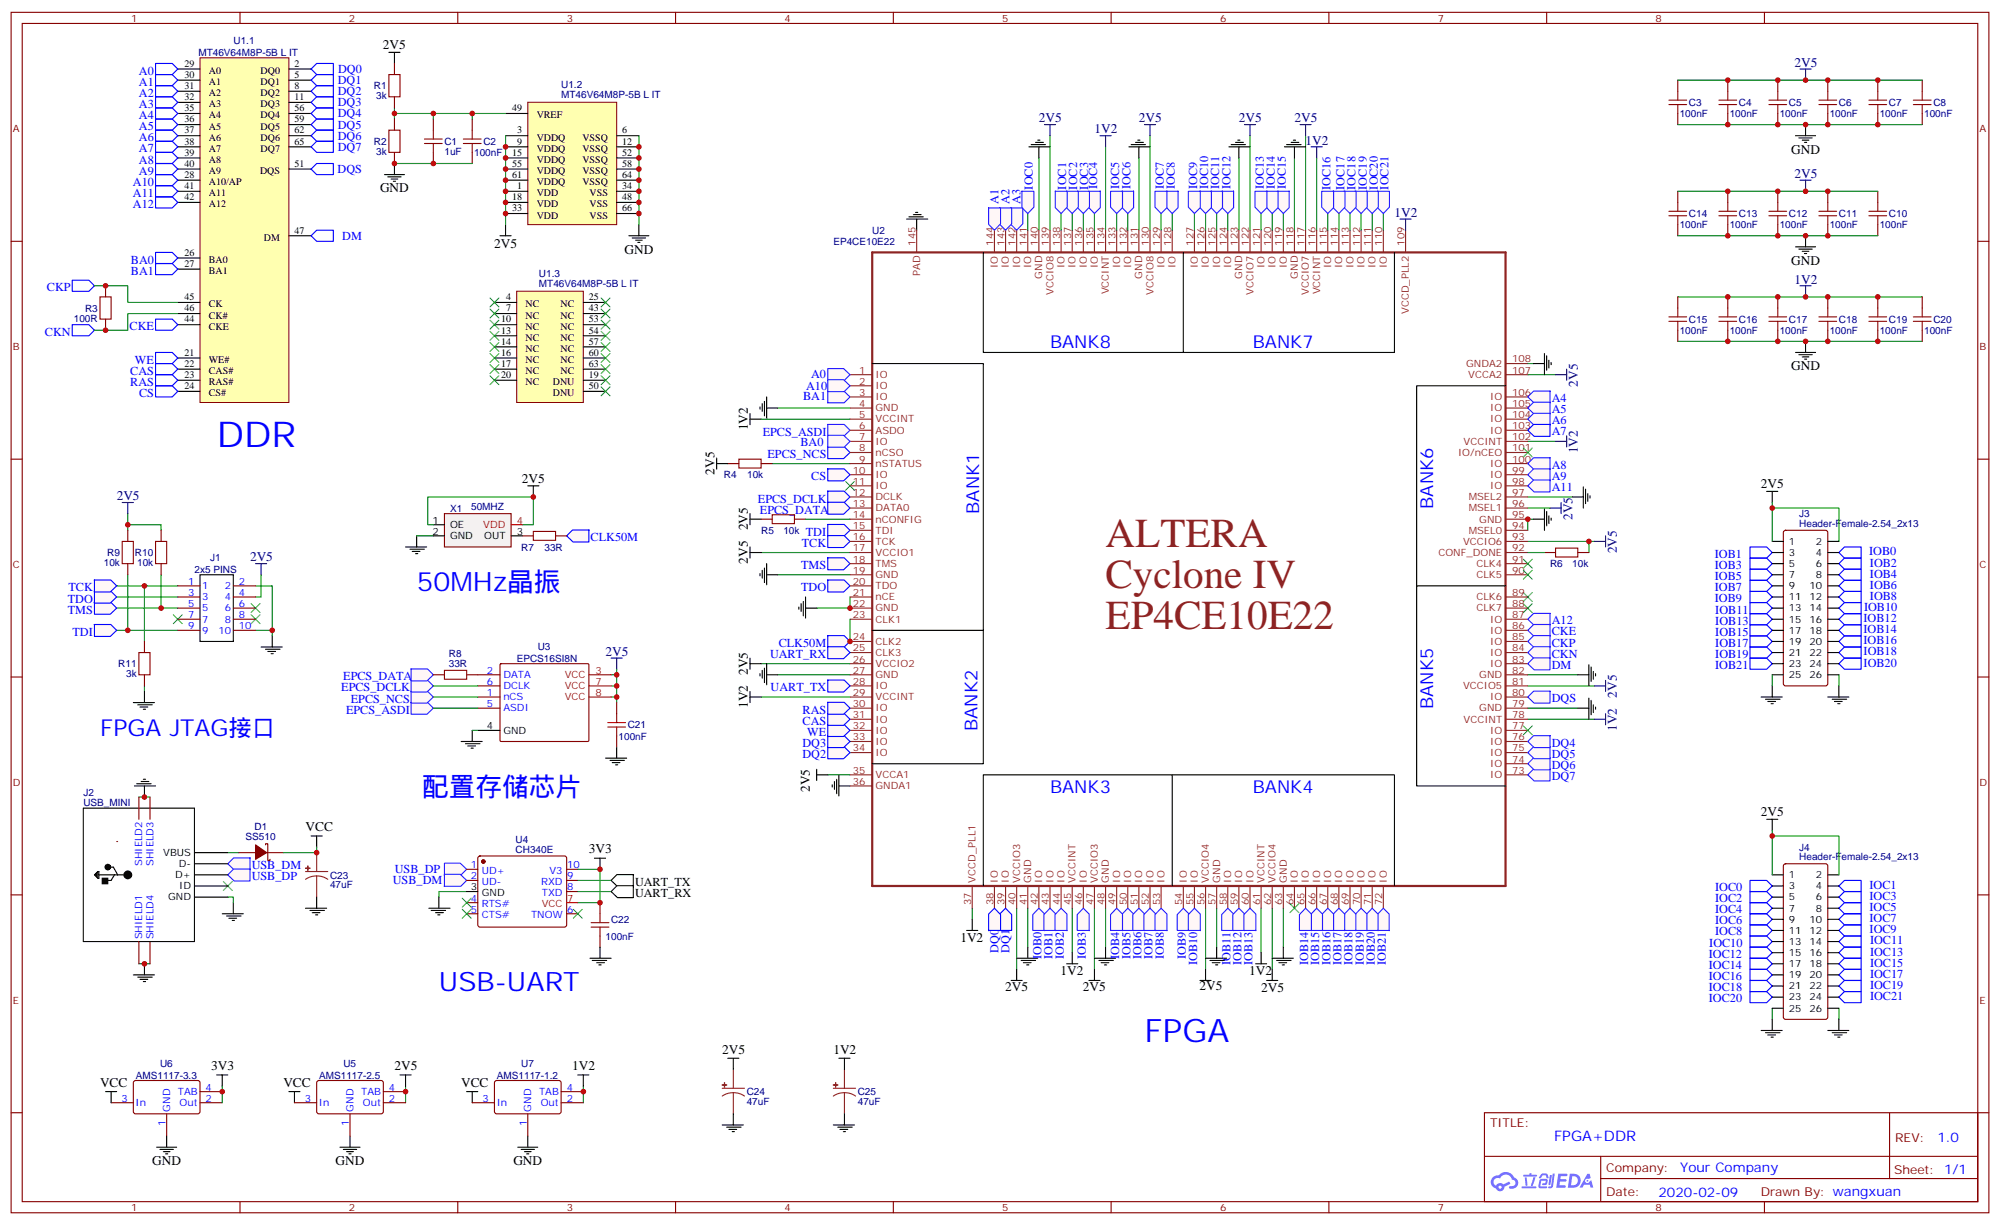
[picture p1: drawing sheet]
<svg xmlns="http://www.w3.org/2000/svg" width="635mm" height="388mm" viewBox="0 0 635 388" stroke-linecap="round" stroke-linejoin="round" font-family="sans-serif">
<defs><g id="words">
<g font-size="13.1" fill="#8d2323">
<text x="351" y="173.6">ALTERA</text>
<text x="351" y="186.7">Cyclone IV</text>
<text x="351" y="199.7">EP4CE10E22</text>
</g>
<text font-size="11.3" fill="#00f" x="68.8" y="141.9">DDR</text>
<text font-size="10.2" fill="#00f" x="363.4" y="330.6">FPGA</text>
<g font-size="8.5" fill="#00f">
<text x="132.3" y="187.7">50MHz晶振</text>
<text x="134.1" y="252.6">配置存储芯片</text>
<text x="139.3" y="314.5">USB-UART</text>
</g>
<text font-size="7.4" fill="#00f" x="31.7" y="233.6">FPGA JTAG接口</text>
<g font-size="5.6" fill="#00f">
<text x="333.4" y="110.5">BANK8</text>
<text x="397.7" y="110.6">BANK7</text>
<text x="455" y="161.5" transform="rotate(-90 455 161.5)">BANK6</text>
<text x="310.9" y="163.1" transform="rotate(-90 310.9 163.1)">BANK1</text>
<text x="455" y="225" transform="rotate(-90 455 225)">BANK5</text>
<text x="310.3" y="232" transform="rotate(-90 310.3 232)">BANK2</text>
<text x="333.4" y="251.6">BANK3</text>
<text x="397.7" y="251.7">BANK4</text>
</g>
<text font-size="4.6" fill="#00f" x="493.4" y="362.2">FPGA+DDR</text>
<g font-size="4.2">
<text x="121.6" y="15.5">2V5</text>
<text x="568.7" y="48.7">GND</text>
<text x="120.6" y="61.1">GND</text>
<text x="156.9" y="78.8">2V5</text>
<text x="198.3" y="80.5">GND</text>
<text x="568.7" y="84">GND</text>
<text x="568.7" y="117.5">GND</text>
<text x="237.4" y="136.6" transform="rotate(-90 237.4 136.6)">1V2</text>
<text x="165.7" y="153.2">2V5</text>
<text x="226.8" y="150.7" transform="rotate(-90 226.8 150.7)">2V5</text>
<text x="559" y="154.8">2V5</text>
<text x="237.4" y="168.3" transform="rotate(-90 237.4 168.3)">2V5</text>
<text x="237.4" y="178.9" transform="rotate(-90 237.4 178.9)">2V5</text>
<text x="237.4" y="214.2" transform="rotate(-90 237.4 214.2)">2V5</text>
<text x="237.4" y="224.8" transform="rotate(-90 237.4 224.8)">1V2</text>
<text x="257.2" y="251.3" transform="rotate(-90 257.2 251.3)">2V5</text>
<text x="97" y="263.8">VCC</text>
<text x="559" y="258.9">2V5</text>
<text x="187" y="270.9">3V3</text>
<text x="304.9" y="298.9">1V2</text>
<text x="336.7" y="309.5">1V2</text>
<text x="396.6" y="309.5">1V2</text>
<text x="319.1" y="314.4">2V5</text>
<text x="343.8" y="314.4">2V5</text>
<text x="380.9" y="314.4">2V5</text>
<text x="400.4" y="314.7">2V5</text>
<text x="229.3" y="334.4">2V5</text>
<text x="264.6" y="334.4">1V2</text>
<text x="67" y="339.7">3V3</text>
<text x="125.2" y="339.7">2V5</text>
<text x="181.7" y="339.7">1V2</text>
<text x="31.8" y="344.9">VCC</text>
<text x="90" y="344.9">VCC</text>
<text x="146.4" y="344.9">VCC</text>
<text x="48.3" y="369.7">GND</text>
<text x="106.5" y="369.7">GND</text>
<text x="163" y="369.7">GND</text>
</g>
<g font-size="4.2" fill="#000080">
<text x="569.7" y="21.2">2V5</text>
<text x="329.8" y="38.8">2V5</text>
<text x="361.6" y="38.8">2V5</text>
<text x="393.3" y="38.8">2V5</text>
<text x="411" y="38.8">2V5</text>
<text x="347.5" y="42.4">1V2</text>
<text x="414.5" y="45.9">1V2</text>
<text x="569.7" y="56.5">2V5</text>
<text x="442.7" y="68.8">1V2</text>
<text x="569.7" y="90">1V2</text>
<text x="501" y="122.7" transform="rotate(-90 501 122.7)">2V5</text>
<text x="500.9" y="143.8" transform="rotate(-90 500.9 143.8)">1V2</text>
<text x="37" y="158.8">2V5</text>
<text x="499.2" y="165" transform="rotate(-90 499.2 165)">2V5</text>
<text x="79.4" y="178.2">2V5</text>
<text x="513.4" y="175.6" transform="rotate(-90 513.4 175.6)">2V5</text>
<text x="192.3" y="208.2">2V5</text>
<text x="513.4" y="221.5" transform="rotate(-90 513.4 221.5)">2V5</text>
<text x="513.3" y="232" transform="rotate(-90 513.3 232)">1V2</text>
</g>
<g font-size="4.2" fill="#00f">
<text x="615.1" y="362.4">1.0</text>
<text x="533.5" y="372">Your Company</text>
<text x="526.6" y="379.8">2020-02-09</text>
</g>
<g font-size="3.9" fill="#00f">
<text x="44.1" y="23.7">A0</text>
<text x="107.4" y="23.2">DQ0</text>
<text x="44.1" y="27.2">A1</text>
<text x="107.3" y="26.7">DQ1</text>
<text x="44.1" y="30.7">A2</text>
<text x="44.1" y="34.3">A3</text>
<text x="107.3" y="30.2">DQ2</text>
<text x="107.3" y="33.7">DQ3</text>
<text x="44.1" y="37.8">A4</text>
<text x="44.1" y="41.3">A5</text>
<text x="107.3" y="37.3">DQ4</text>
<text x="107.3" y="40.8">DQ5</text>
<text x="44.1" y="44.8">A6</text>
<text x="107.3" y="44.3">DQ6</text>
<text x="107.3" y="47.9">DQ7</text>
<text x="44.1" y="48.4">A7</text>
<text x="44.1" y="51.9">A8</text>
<text x="42.2" y="58.9">A10</text>
<text x="44.1" y="55.4">A9</text>
<text x="107.2" y="54.9">DQS</text>
<text x="348.3" y="59.9" transform="rotate(-90 348.3 59.9)">IOC4</text>
<text x="355.4" y="59.9" transform="rotate(-90 355.4 59.9)">IOC5</text>
<text x="358.9" y="59.9" transform="rotate(-90 358.9 59.9)">IOC6</text>
<text x="369.5" y="59.9" transform="rotate(-90 369.5 59.9)">IOC7</text>
<text x="373" y="59.9" transform="rotate(-90 373 59.9)">IOC8</text>
<text x="380.1" y="59.9" transform="rotate(-90 380.1 59.9)">IOC9</text>
<text x="383.6" y="59.9" transform="rotate(-90 383.6 59.9)">IOC10</text>
<text x="387.1" y="59.9" transform="rotate(-90 387.1 59.9)">IOC11</text>
<text x="390.7" y="59.9" transform="rotate(-90 390.7 59.9)">IOC12</text>
<text x="401.2" y="59.9" transform="rotate(-90 401.2 59.9)">IOC13</text>
<text x="404.8" y="59.9" transform="rotate(-90 404.8 59.9)">IOC14</text>
<text x="408.3" y="59.9" transform="rotate(-90 408.3 59.9)">IOC15</text>
<text x="42.2" y="62.5">A11</text>
<text x="317" y="64.7" transform="rotate(-90 317 64.7)">A1</text>
<text x="320.5" y="64.8" transform="rotate(-90 320.5 64.8)">A2</text>
<text x="324" y="64.8" transform="rotate(-90 324 64.8)">A3</text>
<text x="327.9" y="60.1" transform="rotate(-90 327.9 60.1)">IOC0</text>
<text x="338.5" y="60.1" transform="rotate(-90 338.5 60.1)">IOC1</text>
<text x="342" y="60.1" transform="rotate(-90 342 60.1)">IOC2</text>
<text x="345.5" y="60.1" transform="rotate(-90 345.5 60.1)">IOC3</text>
<text x="422.4" y="60.3" transform="rotate(-90 422.4 60.3)">IOC16</text>
<text x="426.9" y="60.2" transform="rotate(-90 426.9 60.2)">IOC17</text>
<text x="430.4" y="60.2" transform="rotate(-90 430.4 60.2)">IOC18</text>
<text x="433.9" y="60.2" transform="rotate(-90 433.9 60.2)">IOC19</text>
<text x="437.4" y="60.2" transform="rotate(-90 437.4 60.2)">IOC20</text>
<text x="440.8" y="60.2" transform="rotate(-90 440.8 60.2)">IOC21</text>
<text x="42.2" y="66">A12</text>
<text x="108.6" y="76.1">DM</text>
<text x="41.6" y="83.6">BA0</text>
<text x="41.6" y="87.2">BA1</text>
<text x="14.9" y="92.5">CKP</text>
<text x="14.3" y="106.6">CKN</text>
<text x="41.1" y="104.8">CKE</text>
<text x="41.4" y="118.9">CAS</text>
<text x="42.8" y="115.4">WE</text>
<text x="257.5" y="119.8">A0</text>
<text x="41.4" y="122.4">RAS</text>
<text x="44.2" y="126">CS</text>
<text x="255.9" y="123.7">A10</text>
<text x="255" y="126.9">BA1</text>
<text x="492.7" y="127.6">A4</text>
<text x="492.7" y="131.1">A5</text>
<text x="492.7" y="134.6">A6</text>
<text x="242.2" y="138.3">EPCS_ASDI</text>
<text x="254.1" y="141.7">BA0</text>
<text x="492.7" y="138.2">A7</text>
<text x="243.7" y="145.4">EPCS_NCS</text>
<text x="492.7" y="148.8">A8</text>
<text x="257.6" y="152.4">CS</text>
<text x="492.7" y="152.3">A9</text>
<text x="492.7" y="155.8">A11</text>
<text x="240.6" y="159.5">EPCS_DCLK</text>
<text x="241.3" y="163">EPCS_DATA</text>
<text x="187.5" y="171.8">CLK50M</text>
<text x="254.6" y="173.6">TCK</text>
<text x="255.8" y="170.1">TDI</text>
<text x="544.5" y="177.1">IOB1</text>
<text x="593.5" y="176.1">IOB0</text>
<text x="593.7" y="179.8">IOB2</text>
<text x="254.3" y="180.7">TMS</text>
<text x="544.5" y="184.1">IOB5</text>
<text x="544.5" y="180.6">IOB3</text>
<text x="593.7" y="183.3">IOB4</text>
<text x="21.5" y="191.2">TDO</text>
<text x="21.7" y="187.7">TCK</text>
<text x="254.3" y="187.7">TDO</text>
<text x="544.5" y="191.2">IOB9</text>
<text x="544.5" y="187.7">IOB7</text>
<text x="593.7" y="190.4">IOB8</text>
<text x="593.7" y="186.9">IOB6</text>
<text x="21.5" y="194.8">TMS</text>
<text x="544.6" y="194.7">IOB11</text>
<text x="591.7" y="197.4">IOB12</text>
<text x="591.8" y="193.9">IOB10</text>
<text x="23" y="201.8">TDI</text>
<text x="492.7" y="198.1">A12</text>
<text x="492.7" y="201.7">CKE</text>
<text x="544.6" y="201.8">IOB15</text>
<text x="544.6" y="198.2">IOB13</text>
<text x="591.7" y="201">IOB14</text>
<text x="244.5" y="208.9">UART_RX</text>
<text x="247.2" y="205.4">CLK50M</text>
<text x="492.7" y="205.2">CKP</text>
<text x="492.7" y="208.7">CKN</text>
<text x="544.6" y="208.8">IOB19</text>
<text x="544.6" y="205.3">IOB17</text>
<text x="591.7" y="204.5">IOB16</text>
<text x="591.7" y="208">IOB18</text>
<text x="109" y="215.9">EPCS_DATA</text>
<text x="492.7" y="212.3">DM</text>
<text x="544.6" y="212.4">IOB21</text>
<text x="591.7" y="211.5">IOB20</text>
<text x="108.3" y="219.5">EPCS_DCLK</text>
<text x="244.7" y="219.5">UART_TX</text>
<text x="109.9" y="226.5">EPCS_ASDI</text>
<text x="111.4" y="223">EPCS_NCS</text>
<text x="254.8" y="226.5">RAS</text>
<text x="492.7" y="222.8">DQS</text>
<text x="254.8" y="230">CAS</text>
<text x="256.3" y="233.6">WE</text>
<text x="254.8" y="237.1">DQ3</text>
<text x="492.7" y="237">DQ4</text>
<text x="254.8" y="240.6">DQ2</text>
<text x="492.7" y="244">DQ6</text>
<text x="492.7" y="240.5">DQ5</text>
<text x="492.7" y="247.5">DQ7</text>
<text x="79.9" y="275.9">USB_DM</text>
<text x="79.9" y="279.4">USB_DP</text>
<text x="124.7" y="280.7">USB_DM</text>
<text x="125.3" y="277.2">USB_DP</text>
<text x="544.6" y="286.3">IOC2</text>
<text x="544.6" y="282.9">IOC0</text>
<text x="593.6" y="285.6">IOC3</text>
<text x="593.6" y="282.1">IOC1</text>
<text x="544.6" y="289.9">IOC4</text>
<text x="544.6" y="293.4">IOC6</text>
<text x="593.6" y="292.7">IOC7</text>
<text x="593.6" y="289.2">IOC5</text>
<text x="544.6" y="296.9">IOC8</text>
<text x="593.6" y="296.2">IOC9</text>
<text x="593.7" y="299.8">IOC11</text>
<text x="317" y="302.5" transform="rotate(-90 317 302.5)">DQ0</text>
<text x="320.5" y="302.5" transform="rotate(-90 320.5 302.5)">DQ1</text>
<text x="330.7" y="304.3" transform="rotate(-90 330.7 304.3)">IOB0</text>
<text x="334.2" y="304.3" transform="rotate(-90 334.2 304.3)">IOB1</text>
<text x="337.7" y="304.3" transform="rotate(-90 337.7 304.3)">IOB2</text>
<text x="344.8" y="304.3" transform="rotate(-90 344.8 304.3)">IOB3</text>
<text x="355.4" y="304.3" transform="rotate(-90 355.4 304.3)">IOB4</text>
<text x="358.9" y="304.3" transform="rotate(-90 358.9 304.3)">IOB5</text>
<text x="362.4" y="304.3" transform="rotate(-90 362.4 304.3)">IOB6</text>
<text x="366" y="304.3" transform="rotate(-90 366 304.3)">IOB7</text>
<text x="369.5" y="304.3" transform="rotate(-90 369.5 304.3)">IOB8</text>
<text x="376.5" y="304.3" transform="rotate(-90 376.5 304.3)">IOB9</text>
<text x="542.6" y="304">IOC12</text>
<text x="542.7" y="300.4">IOC10</text>
<text x="593.7" y="303.3">IOC13</text>
<text x="380.1" y="306.2" transform="rotate(-90 380.1 306.2)">IOB10</text>
<text x="390.7" y="306.2" transform="rotate(-90 390.7 306.2)">IOB11</text>
<text x="394.2" y="306.2" transform="rotate(-90 394.2 306.2)">IOB12</text>
<text x="397.7" y="306.2" transform="rotate(-90 397.7 306.2)">IOB13</text>
<text x="415.3" y="306.2" transform="rotate(-90 415.3 306.2)">IOB14</text>
<text x="418.9" y="306.2" transform="rotate(-90 418.9 306.2)">IOB15</text>
<text x="422.4" y="306.2" transform="rotate(-90 422.4 306.2)">IOB16</text>
<text x="425.9" y="306.2" transform="rotate(-90 425.9 306.2)">IOB17</text>
<text x="429.5" y="306.2" transform="rotate(-90 429.5 306.2)">IOB18</text>
<text x="433" y="306.2" transform="rotate(-90 433 306.2)">IOB19</text>
<text x="436.5" y="306.2" transform="rotate(-90 436.5 306.2)">IOB20</text>
<text x="440" y="306.2" transform="rotate(-90 440 306.2)">IOB21</text>
<text x="542.5" y="307.6">IOC14</text>
<text x="542.6" y="311.1">IOC16</text>
<text x="593.7" y="310.4">IOC17</text>
<text x="593.7" y="306.8">IOC15</text>
<text x="542.6" y="314.6">IOC18</text>
<text x="593.7" y="313.9">IOC19</text>
<text x="593.7" y="317.4">IOC21</text>
<text x="542.6" y="318.2">IOC20</text>
</g>
<g font-size="3.9">
<text x="201.6" y="281.2">UART_TX</text>
<text x="201.6" y="284.7">UART_RX</text>
</g>
<g font-size="3.9" fill="#800">
<text x="473.1" y="357.8">TITLE:</text>
<text x="601.7" y="362.4">REV:</text>
<text x="510" y="372">Company:</text>
<text x="601.4" y="372.6">Sheet: 1/1</text>
<text x="510" y="379.6">Date:</text>
<text x="559" y="379.7">Drawn By: wangxuan</text>
</g>
<g font-size="3.2" fill="#800">
<text x="41.6" y="6.9">1</text>
<text x="110.8" y="6.9">2</text>
<text x="179.9" y="6.9">3</text>
<text x="249.1" y="6.9">4</text>
<text x="318.2" y="6.9">5</text>
<text x="387.3" y="6.9">6</text>
<text x="456.5" y="6.9">7</text>
<text x="525.6" y="6.9">8</text>
<text x="4.1" y="42">A</text>
<text x="628.5" y="42">A</text>
<text x="4.1" y="111.2">B</text>
<text x="628.5" y="111.2">B</text>
<text x="4.1" y="180.3">C</text>
<text x="628.5" y="180.3">C</text>
<text x="4.1" y="249.4">D</text>
<text x="628.5" y="249.4">D</text>
<text x="4.1" y="318.6">E</text>
<text x="628.5" y="318.6">E</text>
<text x="41.6" y="384.4">1</text>
<text x="110.8" y="384.4">2</text>
<text x="179.9" y="384.4">3</text>
<text x="249.1" y="384.4">4</text>
<text x="318.2" y="384.4">5</text>
<text x="387.3" y="384.4">6</text>
<text x="456.5" y="384.4">7</text>
<text x="525.6" y="384.4">8</text>
</g>
<g font-size="3.2" fill="#000080">
<text x="63" y="17.8">MT46V64M8P-5B L IT</text>
<text x="74.1" y="13.9">U1.1</text>
<text x="118.7" y="28.3">R1</text>
<text x="178.2" y="28">U1.2</text>
<text x="119.4" y="31.5">3k</text>
<text x="178.2" y="31.2">MT46V64M8P-5B L IT</text>
<text x="536.2" y="33.6">C3</text>
<text x="552.1" y="33.6">C4</text>
<text x="568" y="33.6">C5</text>
<text x="583.8" y="33.6">C6</text>
<text x="599.7" y="33.6">C7</text>
<text x="613.8" y="33.6">C8</text>
<text x="533.3" y="37.2">100nF</text>
<text x="549.2" y="37.2">100nF</text>
<text x="565.1" y="37.2">100nF</text>
<text x="580.9" y="37.2">100nF</text>
<text x="596.8" y="37.2">100nF</text>
<text x="610.9" y="37.2">100nF</text>
<text x="118.7" y="46">R2</text>
<text x="141.1" y="46">C1</text>
<text x="153.5" y="46">C2</text>
<text x="119.4" y="49.2">3k</text>
<text x="141.1" y="49.1">1uF</text>
<text x="150.6" y="49.5">100nF</text>
<text x="536.2" y="68.9">C14</text>
<text x="552.1" y="68.9">C13</text>
<text x="568" y="68.9">C12</text>
<text x="583.8" y="68.9">C11</text>
<text x="599.7" y="68.9">C10</text>
<text x="264.6" y="77.8">EP4CE10E22</text>
<text x="276.9" y="74.3">U2</text>
<text x="533.3" y="72.4">100nF</text>
<text x="549.2" y="72.4">100nF</text>
<text x="565.1" y="72.4">100nF</text>
<text x="580.9" y="72.4">100nF</text>
<text x="596.8" y="72.4">100nF</text>
<text x="171.1" y="88">U1.3</text>
<text x="171.1" y="91.2">MT46V64M8P-5B L IT</text>
<text x="27" y="98.9">R3</text>
<text x="23.5" y="102.1">100R</text>
<text x="533.3" y="106">100nF</text>
<text x="536.2" y="102.4">C15</text>
<text x="549.2" y="106">100nF</text>
<text x="552.1" y="102.4">C16</text>
<text x="565.1" y="106">100nF</text>
<text x="568" y="102.4">C17</text>
<text x="580.9" y="106">100nF</text>
<text x="583.8" y="102.4">C18</text>
<text x="596.8" y="106">100nF</text>
<text x="599.7" y="102.4">C19</text>
<text x="610.9" y="106">100nF</text>
<text x="613.8" y="102.4">C20</text>
<text x="229.8" y="151.8">R4</text>
<text x="237.2" y="151.8">10k</text>
<text x="149.6" y="162">50MHZ</text>
<text x="142.9" y="162.5">X1</text>
<text x="571.3" y="167.3">Header-Female-2.54_2x13</text>
<text x="571.3" y="164.1">J3</text>
<text x="241.7" y="169.6">R5</text>
<text x="248.7" y="169.6">10k</text>
<text x="33" y="179.7">10k</text>
<text x="34" y="176.5">R9</text>
<text x="42.9" y="176.5">R10</text>
<text x="43.6" y="179.7">10k</text>
<text x="66.7" y="178.2">J1</text>
<text x="165.5" y="174.8">R7</text>
<text x="172.9" y="174.8">33R</text>
<text x="61.7" y="181.9">2x5 PINS</text>
<text x="492.1" y="180.1">R6</text>
<text x="499.2" y="180.1">10k</text>
<text x="142.5" y="208.5">R8</text>
<text x="170.7" y="206.4">U3</text>
<text x="37.6" y="211.8">R11</text>
<text x="40" y="215">3k</text>
<text x="142.5" y="211.7">33R</text>
<text x="164" y="210.1">EPCS16SI8N</text>
<text x="199.3" y="231.2">C21</text>
<text x="196.4" y="234.7">100nF</text>
<text x="26.5" y="255.9">USB_MINI</text>
<text x="26.5" y="252.8">J2</text>
<text x="80.8" y="263.5">D1</text>
<text x="78" y="266.5">SS510</text>
<text x="163.7" y="267.4">U4</text>
<text x="571.3" y="269.9">J4</text>
<text x="163.7" y="270.6">CH340E</text>
<text x="571.3" y="273.1">Header-Female-2.54_2x13</text>
<text x="104.8" y="282">47uF</text>
<text x="104.8" y="278.8">C23</text>
<text x="194" y="293">C22</text>
<text x="192.3" y="298.3">100nF</text>
<text x="50.8" y="338.8">U6</text>
<text x="109" y="338.8">U5</text>
<text x="165.5" y="338.8">U7</text>
<text x="43.1" y="342.3">AMS1117-3.3</text>
<text x="101.3" y="342.3">AMS1117-2.5</text>
<text x="157.8" y="342.3">AMS1117-1.2</text>
<text x="237.1" y="347.6">C24</text>
<text x="272.3" y="347.6">C25</text>
<text x="237.1" y="350.8">47uF</text>
<text x="272.3" y="350.8">47uF</text>
</g>
<g font-size="3.2">
<text x="58.6" y="21.2">29</text>
<text x="66.3" y="23.5">A0</text>
<text x="82.7" y="23.5">DQ0</text>
<text x="93.5" y="21.2">2</text>
<text x="58.6" y="24.7">30</text>
<text x="58.6" y="28.3">31</text>
<text x="66.3" y="27">A1</text>
<text x="82.7" y="27">DQ1</text>
<text x="93.5" y="24.7">5</text>
<text x="93.5" y="28.3">8</text>
<text x="58.6" y="31.8">32</text>
<text x="58.6" y="35.3">35</text>
<text x="66.3" y="30.6">A2</text>
<text x="66.3" y="34.1">A3</text>
<text x="82.7" y="30.6">DQ2</text>
<text x="82.7" y="34.1">DQ3</text>
<text x="93.5" y="31.8">11</text>
<text x="93.5" y="35.3">56</text>
<text x="162.6" y="35.3">49</text>
<text x="58.6" y="38.8">36</text>
<text x="66.3" y="37.6">A4</text>
<text x="66.3" y="41.1">A5</text>
<text x="82.7" y="37.6">DQ4</text>
<text x="82.7" y="41.1">DQ5</text>
<text x="93.5" y="38.8">59</text>
<text x="170.4" y="37.6">VREF</text>
<text x="58.6" y="42.4">37</text>
<text x="58.6" y="45.9">38</text>
<text x="66.3" y="44.7">A6</text>
<text x="82.7" y="44.7">DQ6</text>
<text x="93.5" y="42.4">62</text>
<text x="93.5" y="45.9">65</text>
<text x="164.2" y="42.4">3</text>
<text x="164.2" y="45.9">9</text>
<text x="170.4" y="44.7">VDDQ</text>
<text x="184.9" y="44.7">VSSQ</text>
<text x="197.6" y="42.4">6</text>
<text x="197.6" y="45.9">12</text>
<text x="58.6" y="49.4">39</text>
<text x="58.6" y="53">40</text>
<text x="66.3" y="48.2">A7</text>
<text x="66.3" y="51.7">A8</text>
<text x="82.7" y="48.2">DQ7</text>
<text x="93.5" y="53">51</text>
<text x="162.6" y="49.4">15</text>
<text x="162.6" y="53">55</text>
<text x="170.4" y="48.2">VDDQ</text>
<text x="170.4" y="51.7">VDDQ</text>
<text x="184.9" y="48.2">VSSQ</text>
<text x="184.9" y="51.7">VSSQ</text>
<text x="197.6" y="49.4">52</text>
<text x="197.6" y="53">58</text>
<text x="58.6" y="56.5">28</text>
<text x="66.3" y="58.8">A10/AP</text>
<text x="66.3" y="55.2">A9</text>
<text x="82.6" y="55.2">DQS</text>
<text x="162.6" y="56.5">61</text>
<text x="170.4" y="55.2">VDDQ</text>
<text x="170.4" y="58.8">VDDQ</text>
<text x="184.9" y="55.2">VSSQ</text>
<text x="184.9" y="58.8">VSSQ</text>
<text x="197.6" y="56.5">64</text>
<text x="58.6" y="60">41</text>
<text x="58.6" y="63.5">42</text>
<text x="66.3" y="62.3">A11</text>
<text x="66.3" y="65.8">A12</text>
<text x="162.6" y="63.5">18</text>
<text x="164.2" y="60">1</text>
<text x="170.4" y="62.3">VDD</text>
<text x="170.4" y="65.8">VDD</text>
<text x="187.2" y="62.3">VSS</text>
<text x="187.2" y="65.8">VSS</text>
<text x="197.6" y="60">34</text>
<text x="197.6" y="63.5">48</text>
<text x="162.6" y="67.1">33</text>
<text x="170.4" y="69.4">VDD</text>
<text x="187.2" y="69.4">VSS</text>
<text x="197.6" y="67.1">66</text>
<text x="83.8" y="76.4">DM</text>
<text x="93.5" y="74.1">47</text>
<text x="58.6" y="81.2">26</text>
<text x="66.3" y="83.5">BA0</text>
<text x="58.6" y="84.7">27</text>
<text x="66.3" y="87">BA1</text>
<text x="58.6" y="95.3">45</text>
<text x="160.7" y="95.3">4</text>
<text x="187" y="95.3">25</text>
<text x="58.6" y="98.8">46</text>
<text x="66.3" y="97.6">CK</text>
<text x="66.3" y="101.1">CK#</text>
<text x="160.7" y="98.8">7</text>
<text x="166.9" y="97.6">NC</text>
<text x="166.9" y="101.1">NC</text>
<text x="178" y="97.6">NC</text>
<text x="178" y="101.1">NC</text>
<text x="187" y="98.8">43</text>
<text x="58.6" y="102.3">44</text>
<text x="66.3" y="104.6">CKE</text>
<text x="159.1" y="102.3">10</text>
<text x="159.1" y="105.9">13</text>
<text x="166.9" y="104.6">NC</text>
<text x="178" y="104.6">NC</text>
<text x="187" y="102.3">53</text>
<text x="187" y="105.9">54</text>
<text x="58.6" y="112.9">21</text>
<text x="159.1" y="109.4">14</text>
<text x="159.1" y="112.9">16</text>
<text x="166.9" y="108.2">NC</text>
<text x="166.9" y="111.7">NC</text>
<text x="178" y="108.2">NC</text>
<text x="178" y="111.7">NC</text>
<text x="187" y="109.4">57</text>
<text x="187" y="112.9">60</text>
<text x="58.6" y="116.5">22</text>
<text x="58.6" y="120">23</text>
<text x="66.3" y="115.2">WE#</text>
<text x="66.3" y="118.7">CAS#</text>
<text x="159.1" y="116.5">17</text>
<text x="159.1" y="120">20</text>
<text x="166.9" y="115.2">NC</text>
<text x="166.9" y="118.7">NC</text>
<text x="178" y="115.2">NC</text>
<text x="178" y="118.7">NC</text>
<text x="187" y="120">19</text>
<text x="187" y="116.5">63</text>
<text x="58.6" y="123.5">24</text>
<text x="66.3" y="122.3">RAS#</text>
<text x="66.3" y="125.8">CS#</text>
<text x="166.9" y="122.3">NC</text>
<text x="175.5" y="122.3">DNU</text>
<text x="175.5" y="125.8">DNU</text>
<text x="187" y="123.5">50</text>
<text x="137.3" y="166.2">1</text>
<text x="142.9" y="167.6">OE</text>
<text x="137.3" y="169.7">2</text>
<text x="142.9" y="171.1">GND</text>
<text x="153.7" y="171.1">OUT</text>
<text x="164" y="169.7">3</text>
<text x="568" y="172.9">1</text>
<text x="576.5" y="172.9">2</text>
<text x="568" y="176.4">3</text>
<text x="568" y="180">5</text>
<text x="576.5" y="176.4">4</text>
<text x="576.5" y="180">6</text>
<text x="568" y="183.5">7</text>
<text x="576.5" y="183.5">8</text>
<text x="568" y="187">9</text>
<text x="568" y="190.5">11</text>
<text x="574.5" y="187">10</text>
<text x="574.5" y="190.5">12</text>
<text x="568" y="194.1">13</text>
<text x="568" y="197.6">15</text>
<text x="574.5" y="194.1">14</text>
<text x="574.5" y="197.6">16</text>
<text x="568" y="201.1">17</text>
<text x="574.5" y="201.1">18</text>
<text x="568" y="204.6">19</text>
<text x="568" y="208.2">21</text>
<text x="574.5" y="204.6">20</text>
<text x="574.5" y="208.2">22</text>
<text x="568" y="211.7">23</text>
<text x="568" y="215.2">25</text>
<text x="574.5" y="211.7">24</text>
<text x="574.5" y="215.2">26</text>
<text x="154.6" y="231.5">4</text>
<text x="159.8" y="232.9">GND</text>
<text x="51.8" y="271.7">VBUS</text>
<text x="56.8" y="275.2">D-</text>
<text x="55.6" y="278.7">D+</text>
<text x="568" y="278.7">1</text>
<text x="576.5" y="278.7">2</text>
<text x="53.4" y="285.8">GND</text>
<text x="56.9" y="282.3">ID</text>
<text x="149.5" y="282.6">3</text>
<text x="153" y="284.4">GND</text>
<text x="568" y="282.3">3</text>
<text x="568" y="285.8">5</text>
<text x="576.5" y="282.3">4</text>
<text x="576.5" y="285.8">6</text>
<text x="568" y="289.3">7</text>
<text x="568" y="292.8">9</text>
<text x="574.5" y="292.8">10</text>
<text x="576.5" y="289.3">8</text>
<text x="568" y="296.4">11</text>
<text x="568" y="299.9">13</text>
<text x="574.5" y="296.4">12</text>
<text x="574.5" y="299.9">14</text>
<text x="568" y="303.4">15</text>
<text x="574.5" y="303.4">16</text>
<text x="568" y="307">17</text>
<text x="568" y="310.5">19</text>
<text x="574.5" y="307">18</text>
<text x="574.5" y="310.5">20</text>
<text x="568" y="314">21</text>
<text x="568" y="317.5">23</text>
<text x="574.5" y="314">22</text>
<text x="574.5" y="317.5">24</text>
<text x="568" y="321.1">25</text>
<text x="574.5" y="321.1">26</text>
</g>
<g font-size="3.2" fill="#8d2323">
<text x="290.7" y="78" transform="rotate(-90 290.7 78)">145</text>
<text x="315.4" y="78" transform="rotate(-90 315.4 78)">144</text>
<text x="318.9" y="78" transform="rotate(-90 318.9 78)">143</text>
<text x="322.4" y="78" transform="rotate(-90 322.4 78)">142</text>
<text x="326" y="78" transform="rotate(-90 326 78)">141</text>
<text x="329.5" y="78" transform="rotate(-90 329.5 78)">140</text>
<text x="333" y="78" transform="rotate(-90 333 78)">139</text>
<text x="336.5" y="78" transform="rotate(-90 336.5 78)">138</text>
<text x="340.1" y="78" transform="rotate(-90 340.1 78)">137</text>
<text x="343.6" y="78" transform="rotate(-90 343.6 78)">136</text>
<text x="347.1" y="78" transform="rotate(-90 347.1 78)">135</text>
<text x="350.7" y="78" transform="rotate(-90 350.7 78)">134</text>
<text x="354.2" y="78" transform="rotate(-90 354.2 78)">133</text>
<text x="357.7" y="78" transform="rotate(-90 357.7 78)">132</text>
<text x="361.2" y="78" transform="rotate(-90 361.2 78)">131</text>
<text x="364.8" y="78" transform="rotate(-90 364.8 78)">130</text>
<text x="368.3" y="78" transform="rotate(-90 368.3 78)">129</text>
<text x="371.8" y="78" transform="rotate(-90 371.8 78)">128</text>
<text x="378.9" y="78" transform="rotate(-90 378.9 78)">127</text>
<text x="382.4" y="78" transform="rotate(-90 382.4 78)">126</text>
<text x="385.9" y="78" transform="rotate(-90 385.9 78)">125</text>
<text x="389.5" y="78" transform="rotate(-90 389.5 78)">124</text>
<text x="393" y="78" transform="rotate(-90 393 78)">123</text>
<text x="396.5" y="78" transform="rotate(-90 396.5 78)">122</text>
<text x="400" y="78" transform="rotate(-90 400 78)">121</text>
<text x="403.6" y="78" transform="rotate(-90 403.6 78)">120</text>
<text x="407.1" y="78" transform="rotate(-90 407.1 78)">119</text>
<text x="410.6" y="78" transform="rotate(-90 410.6 78)">118</text>
<text x="414.2" y="78" transform="rotate(-90 414.2 78)">117</text>
<text x="417.7" y="78" transform="rotate(-90 417.7 78)">116</text>
<text x="421.2" y="78" transform="rotate(-90 421.2 78)">115</text>
<text x="424.7" y="78" transform="rotate(-90 424.7 78)">114</text>
<text x="428.3" y="78" transform="rotate(-90 428.3 78)">113</text>
<text x="431.8" y="78" transform="rotate(-90 431.8 78)">112</text>
<text x="435.3" y="78" transform="rotate(-90 435.3 78)">111</text>
<text x="438.9" y="78" transform="rotate(-90 438.9 78)">110</text>
<text x="445.9" y="78" transform="rotate(-90 445.9 78)">109</text>
<text x="292.1" y="87.7" transform="rotate(-90 292.1 87.7)">PAD</text>
<text x="316.8" y="85" transform="rotate(-90 316.8 85)">IO</text>
<text x="320.3" y="85" transform="rotate(-90 320.3 85)">IO</text>
<text x="323.8" y="85" transform="rotate(-90 323.8 85)">IO</text>
<text x="327.4" y="85" transform="rotate(-90 327.4 85)">IO</text>
<text x="330.9" y="88.5" transform="rotate(-90 330.9 88.5)">GND</text>
<text x="338" y="85" transform="rotate(-90 338 85)">IO</text>
<text x="341.5" y="85" transform="rotate(-90 341.5 85)">IO</text>
<text x="345" y="85" transform="rotate(-90 345 85)">IO</text>
<text x="348.5" y="85" transform="rotate(-90 348.5 85)">IO</text>
<text x="355.6" y="85" transform="rotate(-90 355.6 85)">IO</text>
<text x="359.1" y="85" transform="rotate(-90 359.1 85)">IO</text>
<text x="362.7" y="88.5" transform="rotate(-90 362.7 88.5)">GND</text>
<text x="369.7" y="85" transform="rotate(-90 369.7 85)">IO</text>
<text x="373.2" y="85" transform="rotate(-90 373.2 85)">IO</text>
<text x="380.3" y="85" transform="rotate(-90 380.3 85)">IO</text>
<text x="383.8" y="85" transform="rotate(-90 383.8 85)">IO</text>
<text x="387.3" y="85" transform="rotate(-90 387.3 85)">IO</text>
<text x="390.9" y="85" transform="rotate(-90 390.9 85)">IO</text>
<text x="394.4" y="88.5" transform="rotate(-90 394.4 88.5)">GND</text>
<text x="401.5" y="85" transform="rotate(-90 401.5 85)">IO</text>
<text x="405" y="85" transform="rotate(-90 405 85)">IO</text>
<text x="408.5" y="85" transform="rotate(-90 408.5 85)">IO</text>
<text x="412" y="88.5" transform="rotate(-90 412 88.5)">GND</text>
<text x="422.6" y="85" transform="rotate(-90 422.6 85)">IO</text>
<text x="426.2" y="85" transform="rotate(-90 426.2 85)">IO</text>
<text x="429.7" y="85" transform="rotate(-90 429.7 85)">IO</text>
<text x="433.2" y="85" transform="rotate(-90 433.2 85)">IO</text>
<text x="436.7" y="85" transform="rotate(-90 436.7 85)">IO</text>
<text x="440.3" y="85" transform="rotate(-90 440.3 85)">IO</text>
<text x="334.4" y="93.6" transform="rotate(-90 334.4 93.6)">VCCIO8</text>
<text x="352.1" y="93.4" transform="rotate(-90 352.1 93.4)">VCCINT</text>
<text x="366.2" y="93.6" transform="rotate(-90 366.2 93.6)">VCCIO8</text>
<text x="397.9" y="93.6" transform="rotate(-90 397.9 93.6)">VCCIO7</text>
<text x="415.6" y="93.6" transform="rotate(-90 415.6 93.6)">VCCIO7</text>
<text x="419.1" y="93.4" transform="rotate(-90 419.1 93.4)">VCCINT</text>
<text x="447.3" y="99.7" transform="rotate(-90 447.3 99.7)">VCCD_PLL2</text>
<text x="272.8" y="118.6">1</text>
<text x="278" y="120">IO</text>
<text x="465.5" y="116.5">GNDA2</text>
<text x="466.2" y="120">VCCA2</text>
<text x="480.1" y="118.6">107</text>
<text x="480.1" y="115">108</text>
<text x="272.8" y="122.1">2</text>
<text x="272.8" y="125.6">3</text>
<text x="278" y="123.5">IO</text>
<text x="480.1" y="125.6">106</text>
<text x="272.8" y="129.2">4</text>
<text x="278" y="127">IO</text>
<text x="278" y="130.6">GND</text>
<text x="473.1" y="130.6">IO</text>
<text x="473.1" y="127">IO</text>
<text x="480.1" y="129.2">105</text>
<text x="272.8" y="132.7">5</text>
<text x="272.8" y="136.2">6</text>
<text x="278" y="134.1">VCCINT</text>
<text x="278" y="137.6">ASDO</text>
<text x="473.1" y="137.6">IO</text>
<text x="473.1" y="134.1">IO</text>
<text x="480.1" y="136.2">103</text>
<text x="480.1" y="132.7">104</text>
<text x="272.8" y="139.7">7</text>
<text x="272.8" y="143.3">8</text>
<text x="278" y="141.1">IO</text>
<text x="464.7" y="141.1">VCCINT</text>
<text x="480.1" y="143.3">101</text>
<text x="480.1" y="139.7">102</text>
<text x="272.8" y="146.8">9</text>
<text x="278" y="144.7">nCSO</text>
<text x="278" y="148.2">nSTATUS</text>
<text x="463" y="144.7">IO/nCEO</text>
<text x="473.1" y="148.2">IO</text>
<text x="480.1" y="146.8">100</text>
<text x="270.8" y="150.3">10</text>
<text x="270.8" y="153.8">11</text>
<text x="278" y="151.7">IO</text>
<text x="278" y="155.3">IO</text>
<text x="473.1" y="155.3">IO</text>
<text x="473.1" y="151.7">IO</text>
<text x="480.1" y="153.8">98</text>
<text x="480.1" y="150.3">99</text>
<text x="270.8" y="157.4">12</text>
<text x="270.8" y="160.9">13</text>
<text x="278" y="158.8">DCLK</text>
<text x="466.3" y="158.8">MSEL2</text>
<text x="480.1" y="160.9">96</text>
<text x="480.1" y="157.4">97</text>
<text x="270.8" y="164.4">14</text>
<text x="270.8" y="168">15</text>
<text x="278" y="162.3">DATA0</text>
<text x="278" y="165.8">nCONFIG</text>
<text x="466.3" y="162.3">MSEL1</text>
<text x="469.7" y="165.8">GND</text>
<text x="480.1" y="168">94</text>
<text x="480.1" y="164.4">95</text>
<text x="270.8" y="171.5">16</text>
<text x="278" y="169.4">TDI</text>
<text x="278" y="172.9">TCK</text>
<text x="464.5" y="172.9">VCCIO6</text>
<text x="466.3" y="169.4">MSEL0</text>
<text x="480.1" y="171.5">93</text>
<text x="270.8" y="175">17</text>
<text x="270.8" y="178.5">18</text>
<text x="278" y="176.4">VCCIO1</text>
<text x="278" y="180">TMS</text>
<text x="456.7" y="176.4">CONF_DONE</text>
<text x="468.8" y="180">CLK4</text>
<text x="480.1" y="178.5">91</text>
<text x="480.1" y="175">92</text>
<text x="270.8" y="182.1">19</text>
<text x="270.8" y="185.6">20</text>
<text x="278" y="183.5">GND</text>
<text x="468.8" y="183.5">CLK5</text>
<text x="480.1" y="182.1">90</text>
<text x="270.8" y="189.1">21</text>
<text x="278" y="187">TDO</text>
<text x="278" y="190.5">nCE</text>
<text x="468.8" y="190.5">CLK6</text>
<text x="480.1" y="189.1">89</text>
<text x="270.8" y="192.7">22</text>
<text x="270.8" y="196.2">23</text>
<text x="278" y="194.1">GND</text>
<text x="278" y="197.6">CLK1</text>
<text x="468.8" y="194.1">CLK7</text>
<text x="473.1" y="197.6">IO</text>
<text x="480.1" y="196.2">87</text>
<text x="480.1" y="192.7">88</text>
<text x="270.8" y="203.2">24</text>
<text x="473.1" y="201.1">IO</text>
<text x="480.1" y="203.2">85</text>
<text x="480.1" y="199.7">86</text>
<text x="270.8" y="206.8">25</text>
<text x="278" y="204.6">CLK2</text>
<text x="278" y="208.2">CLK3</text>
<text x="473.1" y="208.2">IO</text>
<text x="473.1" y="204.6">IO</text>
<text x="480.1" y="206.8">84</text>
<text x="270.8" y="210.3">26</text>
<text x="270.8" y="213.8">27</text>
<text x="278" y="211.7">VCCIO2</text>
<text x="278" y="215.2">GND</text>
<text x="469.7" y="215.2">GND</text>
<text x="473.1" y="211.7">IO</text>
<text x="480.1" y="213.8">82</text>
<text x="480.1" y="210.3">83</text>
<text x="270.8" y="217.3">28</text>
<text x="270.8" y="220.9">29</text>
<text x="278" y="218.8">IO</text>
<text x="464.5" y="218.8">VCCIO5</text>
<text x="480.1" y="220.9">80</text>
<text x="480.1" y="217.3">81</text>
<text x="270.8" y="224.4">30</text>
<text x="270.8" y="227.9">31</text>
<text x="278" y="222.3">VCCINT</text>
<text x="278" y="225.8">IO</text>
<text x="469.7" y="225.8">GND</text>
<text x="473.1" y="222.3">IO</text>
<text x="480.1" y="227.9">78</text>
<text x="480.1" y="224.4">79</text>
<text x="270.8" y="231.5">32</text>
<text x="278" y="229.3">IO</text>
<text x="278" y="232.9">IO</text>
<text x="464.7" y="229.3">VCCINT</text>
<text x="473.1" y="232.9">IO</text>
<text x="480.1" y="231.5">77</text>
<text x="270.8" y="235">33</text>
<text x="270.8" y="238.5">34</text>
<text x="278" y="236.4">IO</text>
<text x="278" y="239.9">IO</text>
<text x="473.1" y="239.9">IO</text>
<text x="473.1" y="236.4">IO</text>
<text x="480.1" y="238.5">75</text>
<text x="480.1" y="235">76</text>
<text x="270.8" y="245.6">35</text>
<text x="473.1" y="243.5">IO</text>
<text x="480.1" y="245.6">73</text>
<text x="480.1" y="242">74</text>
<text x="270.8" y="249.1">36</text>
<text x="278" y="247">VCCA1</text>
<text x="278" y="250.5">GNDA1</text>
<text x="473.1" y="247">IO</text>
<text x="309.7" y="280.1" transform="rotate(-90 309.7 280.1)">VCCD_PLL1</text>
<text x="316.8" y="280.1" transform="rotate(-90 316.8 280.1)">IO</text>
<text x="320.3" y="280.1" transform="rotate(-90 320.3 280.1)">IO</text>
<text x="323.8" y="280.1" transform="rotate(-90 323.8 280.1)">VCCIO3</text>
<text x="327.4" y="280.1" transform="rotate(-90 327.4 280.1)">GND</text>
<text x="330.9" y="280.1" transform="rotate(-90 330.9 280.1)">IO</text>
<text x="334.4" y="280.1" transform="rotate(-90 334.4 280.1)">IO</text>
<text x="338" y="280.1" transform="rotate(-90 338 280.1)">IO</text>
<text x="341.5" y="280.1" transform="rotate(-90 341.5 280.1)">VCCINT</text>
<text x="345" y="280.1" transform="rotate(-90 345 280.1)">IO</text>
<text x="348.5" y="280.1" transform="rotate(-90 348.5 280.1)">VCCIO3</text>
<text x="352.1" y="280.1" transform="rotate(-90 352.1 280.1)">GND</text>
<text x="355.6" y="280.1" transform="rotate(-90 355.6 280.1)">IO</text>
<text x="359.1" y="280.1" transform="rotate(-90 359.1 280.1)">IO</text>
<text x="362.7" y="280.1" transform="rotate(-90 362.7 280.1)">IO</text>
<text x="366.2" y="280.1" transform="rotate(-90 366.2 280.1)">IO</text>
<text x="369.7" y="280.1" transform="rotate(-90 369.7 280.1)">IO</text>
<text x="376.8" y="280.1" transform="rotate(-90 376.8 280.1)">IO</text>
<text x="380.3" y="280.1" transform="rotate(-90 380.3 280.1)">IO</text>
<text x="383.8" y="280.1" transform="rotate(-90 383.8 280.1)">VCCIO4</text>
<text x="387.3" y="280.1" transform="rotate(-90 387.3 280.1)">GND</text>
<text x="390.9" y="280.1" transform="rotate(-90 390.9 280.1)">IO</text>
<text x="394.4" y="280.1" transform="rotate(-90 394.4 280.1)">IO</text>
<text x="397.9" y="280.1" transform="rotate(-90 397.9 280.1)">IO</text>
<text x="401.5" y="280.1" transform="rotate(-90 401.5 280.1)">VCCINT</text>
<text x="405" y="280.1" transform="rotate(-90 405 280.1)">VCCIO4</text>
<text x="408.5" y="280.1" transform="rotate(-90 408.5 280.1)">GND</text>
<text x="412" y="280.1" transform="rotate(-90 412 280.1)">IO</text>
<text x="415.6" y="280.1" transform="rotate(-90 415.6 280.1)">IO</text>
<text x="419.1" y="280.1" transform="rotate(-90 419.1 280.1)">IO</text>
<text x="422.6" y="280.1" transform="rotate(-90 422.6 280.1)">IO</text>
<text x="426.2" y="280.1" transform="rotate(-90 426.2 280.1)">IO</text>
<text x="429.7" y="280.1" transform="rotate(-90 429.7 280.1)">IO</text>
<text x="433.2" y="280.1" transform="rotate(-90 433.2 280.1)">IO</text>
<text x="436.7" y="280.1" transform="rotate(-90 436.7 280.1)">IO</text>
<text x="440.3" y="280.1" transform="rotate(-90 440.3 280.1)">IO</text>
<text x="308.3" y="287.3" transform="rotate(-90 308.3 287.3)">37</text>
<text x="315.4" y="287.3" transform="rotate(-90 315.4 287.3)">38</text>
<text x="318.9" y="287.3" transform="rotate(-90 318.9 287.3)">39</text>
<text x="322.4" y="287.3" transform="rotate(-90 322.4 287.3)">40</text>
<text x="326" y="287.3" transform="rotate(-90 326 287.3)">41</text>
<text x="329.5" y="287.3" transform="rotate(-90 329.5 287.3)">42</text>
<text x="333" y="287.3" transform="rotate(-90 333 287.3)">43</text>
<text x="336.5" y="287.3" transform="rotate(-90 336.5 287.3)">44</text>
<text x="340.1" y="287.3" transform="rotate(-90 340.1 287.3)">45</text>
<text x="343.6" y="287.3" transform="rotate(-90 343.6 287.3)">46</text>
<text x="347.1" y="287.3" transform="rotate(-90 347.1 287.3)">47</text>
<text x="350.7" y="287.3" transform="rotate(-90 350.7 287.3)">48</text>
<text x="354.2" y="287.3" transform="rotate(-90 354.2 287.3)">49</text>
<text x="357.7" y="287.3" transform="rotate(-90 357.7 287.3)">50</text>
<text x="361.2" y="287.3" transform="rotate(-90 361.2 287.3)">51</text>
<text x="364.8" y="287.3" transform="rotate(-90 364.8 287.3)">52</text>
<text x="368.3" y="287.3" transform="rotate(-90 368.3 287.3)">53</text>
<text x="375.4" y="287.3" transform="rotate(-90 375.4 287.3)">54</text>
<text x="378.9" y="287.3" transform="rotate(-90 378.9 287.3)">55</text>
<text x="382.4" y="287.3" transform="rotate(-90 382.4 287.3)">56</text>
<text x="385.9" y="287.3" transform="rotate(-90 385.9 287.3)">57</text>
<text x="389.5" y="287.3" transform="rotate(-90 389.5 287.3)">58</text>
<text x="393" y="287.3" transform="rotate(-90 393 287.3)">59</text>
<text x="396.5" y="287.3" transform="rotate(-90 396.5 287.3)">60</text>
<text x="400" y="287.3" transform="rotate(-90 400 287.3)">61</text>
<text x="403.6" y="287.3" transform="rotate(-90 403.6 287.3)">62</text>
<text x="407.1" y="287.3" transform="rotate(-90 407.1 287.3)">63</text>
<text x="410.6" y="287.3" transform="rotate(-90 410.6 287.3)">64</text>
<text x="414.2" y="287.3" transform="rotate(-90 414.2 287.3)">65</text>
<text x="417.7" y="287.3" transform="rotate(-90 417.7 287.3)">66</text>
<text x="421.2" y="287.3" transform="rotate(-90 421.2 287.3)">67</text>
<text x="424.7" y="287.3" transform="rotate(-90 424.7 287.3)">68</text>
<text x="428.3" y="287.3" transform="rotate(-90 428.3 287.3)">69</text>
<text x="431.8" y="287.3" transform="rotate(-90 431.8 287.3)">70</text>
<text x="435.3" y="287.3" transform="rotate(-90 435.3 287.3)">71</text>
<text x="438.9" y="287.3" transform="rotate(-90 438.9 287.3)">72</text>
</g>
<g font-size="3.2" fill="#f00">
<text x="153.5" y="167.6">VDD</text>
<text x="164" y="166.2">4</text>
<text x="179.3" y="215.2">VCC</text>
<text x="189.1" y="213.8">3</text>
<text x="179.3" y="218.8">VCC</text>
<text x="189.1" y="217.3">7</text>
<text x="189.1" y="220.9">8</text>
<text x="179.3" y="222.3">VCC</text>
<text x="172" y="287.9">VCC</text>
<text x="180.1" y="286.1">7</text>
</g>
<g font-size="3.2" fill="#00f">
<text x="59.7" y="185.6">1</text>
<text x="75.8" y="185.6">2</text>
<text x="59.7" y="189.1">3</text>
<text x="64.2" y="187">1</text>
<text x="64.2" y="190.5">3</text>
<text x="71.4" y="187">2</text>
<text x="71.4" y="190.5">4</text>
<text x="75.8" y="189.1">4</text>
<text x="59.7" y="192.7">5</text>
<text x="59.7" y="196.2">7</text>
<text x="64.2" y="194.1">5</text>
<text x="64.2" y="197.6">7</text>
<text x="71.4" y="194.1">6</text>
<text x="71.4" y="197.6">8</text>
<text x="75.8" y="192.7">6</text>
<text x="75.8" y="196.2">8</text>
<text x="59.7" y="199.7">9</text>
<text x="64.2" y="201.1">9</text>
<text x="69.3" y="201.1">10</text>
<text x="75.8" y="199.7">10</text>
<text x="154.6" y="213.8">2</text>
<text x="159.8" y="215.2">DATA</text>
<text x="154.6" y="220.9">1</text>
<text x="154.6" y="217.3">6</text>
<text x="159.8" y="218.8">DCLK</text>
<text x="154.6" y="224.4">5</text>
<text x="159.8" y="222.3">nCS</text>
<text x="159.8" y="225.8">ASDI</text>
<text x="45.2" y="274.9" transform="rotate(-90 45.2 274.9)">SHIELD2</text>
<text x="48.7" y="274.9" transform="rotate(-90 48.7 274.9)">SHIELD3</text>
<text x="149.5" y="275.6">1</text>
<text x="180.1" y="275.6">10</text>
<text x="149.5" y="279.1">2</text>
<text x="153" y="277.3">UD+</text>
<text x="153" y="280.8">UD-</text>
<text x="171.8" y="280.8">RXD</text>
<text x="174.4" y="277.3">V3</text>
<text x="180.1" y="279.1">9</text>
<text x="149.5" y="286.1">4</text>
<text x="153" y="287.9">RTS#</text>
<text x="172" y="284.4">TXD</text>
<text x="180.1" y="282.6">8</text>
<text x="149.5" y="289.7">5</text>
<text x="153" y="291.4">CTS#</text>
<text x="168.6" y="291.4">TNOW</text>
<text x="180.1" y="289.7">6</text>
<text x="45.2" y="298.1" transform="rotate(-90 45.2 298.1)">SHIELD1</text>
<text x="48.7" y="298.1" transform="rotate(-90 48.7 298.1)">SHIELD4</text>
<text x="56.5" y="347.5">TAB</text>
<text x="65.3" y="346.1">4</text>
<text x="114.7" y="347.5">TAB</text>
<text x="123.5" y="346.1">4</text>
<text x="171.1" y="347.5">TAB</text>
<text x="179.9" y="346.1">4</text>
<text x="38.6" y="349.6">3</text>
<text x="43" y="351">In</text>
<text x="54" y="352.8" transform="rotate(-90 54 352.8)">GND</text>
<text x="57" y="351">Out</text>
<text x="65.3" y="349.6">2</text>
<text x="96.8" y="349.6">3</text>
<text x="101.2" y="351">In</text>
<text x="112.2" y="352.8" transform="rotate(-90 112.2 352.8)">GND</text>
<text x="115.2" y="351">Out</text>
<text x="123.5" y="349.6">2</text>
<text x="153.2" y="349.6">3</text>
<text x="157.7" y="351">In</text>
<text x="168.6" y="352.8" transform="rotate(-90 168.6 352.8)">GND</text>
<text x="171.7" y="351">Out</text>
<text x="179.9" y="349.6">2</text>
<text x="52.6" y="357.3" transform="rotate(-90 52.6 357.3)">1</text>
<text x="110.8" y="357.3" transform="rotate(-90 110.8 357.3)">1</text>
<text x="167.2" y="357.3" transform="rotate(-90 167.2 357.3)">1</text>
</g>
</g></defs>
<g fill="none" stroke="#870000" stroke-width=".35">
<path d="M3.5 3.9h628v381h-628zM7.1 7.4h620.8v374h-620.8zM76.2 3.9v3.5M145.3 3.9v3.5M214.5 3.9v3.5M283.6 3.9v3.5M352.8 3.9v3.5M421.9 3.9v3.5M491.1 3.9v3.5M560.2 3.9v3.5M3.5 76.6h3.6M627.9 76.6h3.6"/>
<path d="M3.5 145.7h3.6M627.9 145.7h3.6M3.5 214.9h3.6M627.9 214.9h3.6M3.5 284h3.6M627.9 284h3.6M3.5 353.2h3.6M471.3 353.2h156.6v28.2h-156.6zM599.9 353.2v20.9M627.9 353.2h3.6M471.3 367h156.5M508.2 374.1h119.6"/>
<path d="M508.2 367v14.1M76.2 381.4v3.5M145.3 381.4v3.5M214.5 381.4v3.5M283.6 381.4v3.5M352.8 381.4v3.5M421.9 381.4v3.5M491.1 381.4v3.5M560.2 381.4v3.5"/>
</g>
<g fill="#5487ff">
<path d="M494.7 372.5h2.6l.3 .2-.1 .5-2 .1-.1 .9h1.6l.4 .4-.4 .4h-1.7l-.2 1.2 1.9 .1 .2 .3-.2 .3-2.9 .1z"/>
<path d="M504 372.6h.7l.4 1.3-.7 .3a.74 .74 0 0 0-1.1 .3 .74 .74 0 0 0 .5 1 .74 .74 0 0 0 .9-.6l.5-.3 .7 2.3h-.9l-.2-.9h-1.8l-.6 .9h-.9z"/>
<path d="M492.1 372.9h.6l-.4 3a.31 .31 0 0 1-.3 .2 .31 .31 0 0 1-.3-.3z"/>
<path d="M493 372.5h.6l-.5 3.9a.89 .89 0 0 1-.7 .7 .89 .89 0 0 1-.9-.3l1-.4z"/>
<path d="M489.4 372.6l.6-.2 1.2 .1 .4 1.4-.5 .1-.5-1-.8 .1-.6 .9-.6-.1z"/>
<path d="M489 374.3l1.8-.2a1.04 1.04 0 0 1 .6 1.1 1.04 1.04 0 0 1-.8 .9h-.7a.29 .29 0 0 1-.3-.3 .29 .29 0 0 1 .3-.3h.7l.2-.8-1.4 .1-.3 1.7 1.9 .1a.29 .29 0 0 1 .2 .3 .29 .29 0 0 1-.3 .3l-2-.1-.4-.2 .2-2.1z"/>
<path d="M483.1 376.6h4.4a.3 .3 0 0 1 .3 .3 .3 .3 0 0 1-.3 .3h-4.3z"/>
<path d="M486.9 373.6l.6 .1a4 4 0 0 1-1.2 2.7l-.2-.2z"/>
<path d="M484.1 373.7h.6l.3 2.4-.3 .3-.3-.2z"/>
<path d="M483.7 372.9h1.9l.2-.6h.5l-.1 .6h1.5a.29 .29 0 0 1 .3 .3 .29 .29 0 0 1-.3 .2h-3.9z"/>
<path d="M498.4 372.5l-.6 4.5h1.4a2.27 2.27 0 0 0 2.7-2.3 2.27 2.27 0 0 0-2.7-2.2zM499.2 373.3a1.5 1.5 0 0 1 1.8 1.5 1.5 1.5 0 0 1-1.9 1.4h-.3z"/>
<path d="M474 373.7a2.09 2.09 0 0 0 1 3.5 1.37 1.37 0 0 0 1.5 .9 1.37 1.37 0 0 0 1.1-1.4l2-1-.5-.7-1.8 .9a1.4 1.4 0 0 0-2.3 .5 1.32 1.32 0 0 1-.6-1.9 1.32 1.32 0 0 1 1.9-.5 2.02 2.02 0 0 1 2-1.2 2.02 2.02 0 0 1 1.8 1.6 1.09 1.09 0 0 1 1.1 1.4 1.09 1.09 0 0 1-1.6 .7 .41 .41 0 0 0-.5 .3 .41 .41 0 0 0 .4 .5 1.89 1.89 0 0 0 2.4-1.2 1.89 1.89 0 0 0-1.2-2.4 2.98 2.98 0 0 0-5-.7l-1 .2zM475.8 376.8a.52 .52 0 0 1 1 0 .52 .52 0 0 1-1 0z"/>
<circle cx="504" cy="374.8" r=".28"/>
</g>
<path d="M63.5 18.3h28.2v109.4h-28.2z" fill="#ffffb0" stroke="#800000" stroke-width=".32"/>
<g fill="none" stroke="#000" stroke-width=".35">
<path d="M56.4 21.9h7.1M56.4 25.4h7.1M56.4 29h7.1M56.4 32.5h7.1M56.4 36h7.1M56.4 39.5h7.1M91.7 21.9h7.1M91.7 25.4h7.1M91.7 29h7.1M91.7 32.5h7.1M91.7 36h7.1M91.7 39.5h7.1"/>
<path d="M56.4 57.2h7.1M56.4 43.1h7.1M56.4 46.6h7.1M56.4 50.1h7.1M56.4 53.7h7.1M91.7 43.1h7.1M91.7 46.6h7.1M91.7 53.7h7.1M56.4 60.7h7.1M56.4 64.2h7.1M91.7 74.8h7.1M56.4 81.9h7.1"/>
<path d="M56.4 85.4h7.1M56.4 96h7.1M56.4 99.5h7.1M56.4 113.6h7.1M56.4 117.2h7.1M56.4 103h7.1M56.4 120.7h7.1M56.4 124.2h7.1"/>
</g>
<path d="M167.6 32.5h28.2v38.8h-28.2z" fill="#ffffb0" stroke="#800000" stroke-width=".32"/>
<g fill="none" stroke="#000" stroke-width=".35">
<path d="M160.5 36h7.1M160.5 43.1h7.1M160.5 46.6h7.1M160.5 50.1h7.1M160.5 53.7h7.1M160.5 57.2h7.1M195.8 43.1h7M195.8 46.6h7M195.8 50.1h7M195.8 53.7h7M195.8 57.2h7M160.5 60.7h7.1"/>
<path d="M160.5 64.2h7.1M160.5 67.8h7.1M195.8 60.7h7M195.8 64.2h7M195.8 67.8h7"/>
</g>
<path d="M164 92.4h21.2v35.3h-21.2z" fill="#ffffb0" stroke="#800000" stroke-width=".32"/>
<g fill="none" stroke="#000" stroke-width=".35">
<path d="M123.5 16.6h3.5M125.2 16.6v3.5M122.1 55.4h6.3M123.1 56.1h4.3M124.2 56.8h2.1M124.9 57.5h.7M125.2 51.9v3.5M326.7 46.6h6.7M327.4 45.9h4.6M328.8 45.2h2.5M329.5 44.5h.7M329.8 46.6v3.5"/>
<path d="M358.4 46.6h6.7M359.1 45.9h4.6M360.5 45.2h2.5M361.2 44.5h.7M361.6 46.6v3.5M390.2 46.6h6.7M390.9 45.9h4.6M392.3 45.2h2.5M393 44.5h.7M393.3 46.6v3.5M407.8 46.6h6.7M408.5 45.9h4.6"/>
<path d="M409.9 45.2h2.5M410.6 44.5h.7M411 46.6v3.5M158.7 74.8h3.6M160.5 71.3v3.5M199.7 74.8h6.3M200.7 75.5h4.3M201.8 76.2h2.1M202.5 76.9h.7M202.8 71.3v3.5M157 96h7M157 99.5h7"/>
<path d="M185.2 96h7.1M185.2 99.5h7.1M157 103h7M157 106.6h7M157 110.1h7M157 113.6h7M157 117.2h7M185.2 103h7.1M185.2 106.6h7.1M185.2 110.1h7.1M185.2 113.6h7.1M185.2 117.2h7.1"/>
<path d="M157 120.7h7M185.2 120.7h7.1M185.2 124.2h7.1M238.1 133h3.6M238.1 131.3v3.5M499.2 157.7h3.5M502.7 154.6v6.7M503.4 155.3v4.5M504.1 156.7v2.4M504.8 157.4v.7M238.1 163v3.5M238.1 173.6v3.5"/>
<path d="M238.1 175.4h3.6M238.1 164.8h3.6M243.4 178.9v6.7M486.8 164.8h3.6M490.4 161.6v6.7M491.1 162.3v4.6M491.8 163.7v2.5M492.5 164.4v.7M241.3 182.1v.7M242 181v2.5M242.7 180.3v4.6M243.4 182.4h3.5"/>
<path d="M253.6 192.7v.7M254.4 191.6v2.5M255.1 190.9v4.6M255.8 193h3.5M255.8 189.5v6.7M241.3 213.8v.7M242 212.8v2.4M242.7 212.1v4.5M243.4 210.6v6.7M243.4 214.2h3.5M500.9 224.8h3.6M504.5 221.6v6.7"/>
<path d="M505.2 222.3v4.6M505.9 223.7v2.5M506.6 224.4v.7M264.2 249.1v.7M264.9 248v2.5M265.6 247.3v4.6M266.3 249.4h3.6M266.3 245.9v6.7M306.9 295.3h3.5M308.7 291.8v3.5M321 311.2h3.6M322.8 307.7v3.5"/>
<path d="M322.8 304.1h6.7M324.2 304.8h4.6M324.9 305.5h2.5M326 306.2h.7M326.3 300.6v3.5M345.7 311.2h3.5M347.5 307.7v3.5M347.5 304.1h6.7M348.9 304.8h4.6M349.6 305.5h2.5M350.7 306.2h.7M351 300.6v3.5"/>
<path d="M381 311.2h3.5M382.8 307.7v3.5M382.8 304.1h6.7M384.2 304.8h4.6M384.9 305.5h2.4M385.9 306.2h.7M386.3 300.6v3.5M398.6 305.9h3.6M400.4 302.4v3.5M402.2 311.2h3.5M403.9 307.7v3.5"/>
</g>
<g fill="none" stroke="#00f" stroke-width=".35">
<path d="M49.4 20.1h5.3l1.7 1.8-1.7 1.8h-5.3zM49.4 23.7h5.3l1.7 1.7-1.7 1.8h-5.3zM49.4 27.2h5.3l1.7 1.8-1.7 1.7h-5.3zM49.4 30.7h5.3l1.7 1.8-1.7 1.8h-5.3zM49.4 34.3h5.3l1.7 1.7-1.7 1.8h-5.3zM49.4 37.8h5.3l1.7 1.7-1.7 1.8h-5.3zM98.8 29l1.7-1.8h5.3v3.5h-5.3zM98.8 32.5l1.7-1.8h5.3v3.6h-5.3zM98.8 36l1.7-1.7h5.3v3.5h-5.3zM98.8 39.5l1.7-1.7h5.3v3.5h-5.3zM100.5 20.1h5.3v3.6h-5.3l-1.7-1.8zM100.5 23.7h5.3v3.5h-5.3l-1.7-1.8z"/>
<path d="M49.4 41.3h5.3l1.7 1.8-1.7 1.7h-5.3zM49.4 44.8h5.3l1.7 1.8-1.7 1.8h-5.3zM49.4 48.4h5.3l1.7 1.7-1.7 1.8h-5.3zM49.4 51.9h5.3l1.7 1.8-1.7 1.7h-5.3zM49.4 55.4h5.3l1.7 1.8-1.7 1.7h-5.3zM49.4 58.9h5.3l1.7 1.8-1.7 1.8h-5.3zM100.5 51.9h5.3v3.5h-5.3l-1.7-1.7zM100.5 41.3h5.3v3.5h-5.3l-1.7-1.7zM100.5 44.8h5.3v3.6h-5.3l-1.7-1.8zM49.4 62.5h5.3l1.7 1.7-1.7 1.8h-5.3zM22.9 88.9h5.3l1.8 1.8-1.8 1.8h-5.3zM49.4 80.1h5.3l1.7 1.8-1.7 1.7h-5.3z"/>
<path d="M49.4 83.6h5.3l1.7 1.8-1.7 1.8h-5.3zM22.9 103h5.3l1.8 1.8-1.8 1.8h-5.3zM49.4 101.3h5.3l1.7 1.7-1.7 1.8h-5.3zM49.4 111.9h5.3l1.7 1.7-1.7 1.8h-5.3zM49.4 115.4h5.3l1.7 1.8-1.7 1.7h-5.3zM49.4 118.9h5.3l1.7 1.8-1.7 1.7h-5.3zM49.4 122.4h5.3l1.7 1.8-1.7 1.8h-5.3z"/>
</g>
<g fill="none" stroke="#3c3" stroke-width=".35">
<path d="M155.6 94.6l2.8 2.8M155.6 98.1l2.8 2.8M158.4 94.6l-2.8 2.8M158.4 98.1l-2.8 2.8M190.9 94.6l2.8 2.8M190.9 98.1l2.8 2.8M193.7 94.6l-2.8 2.8M193.7 98.1l-2.8 2.8M155.6 105.2l2.8 2.8M155.6 101.6l2.8 2.9M155.6 108.7l2.8 2.8M155.6 112.2l2.8 2.8"/>
<path d="M155.6 115.7l2.8 2.9M155.6 119.3l2.8 2.8M158.4 105.2l-2.8 2.8M158.4 101.6l-2.8 2.9M158.4 108.7l-2.8 2.8M158.4 112.2l-2.8 2.8M158.4 115.7l-2.8 2.9M158.4 119.3l-2.8 2.8M190.9 101.6l2.8 2.9M190.9 105.2l2.8 2.8M190.9 108.7l2.8 2.8M190.9 112.2l2.8 2.8"/>
<path d="M190.9 115.7l2.8 2.9M190.9 119.3l2.8 2.8M193.7 101.6l-2.8 2.9M193.7 105.2l-2.8 2.8M193.7 108.7l-2.8 2.8M193.7 112.2l-2.8 2.8M193.7 115.7l-2.8 2.9M193.7 119.3l-2.8 2.8M190.9 122.8l2.8 2.8M193.7 122.8l-2.8 2.8M268.5 152.8l2.8 2.8M271.3 152.8l-2.8 2.8"/>
<path d="M483.7 191.6l2.8 2.8M483.7 188.1l2.8 2.8M486.5 191.6l-2.8 2.8M486.5 188.1l-2.8 2.8"/>
</g>
<g fill="none" stroke="#008700" stroke-width=".35">
<path d="M125.2 34.3v3.5M125.2 36h35.3M137.6 36v1.8M149.9 36v1.8M125.2 51.9h24.7M160.5 43.1v28.2M202.8 43.1v28.2M329.8 50.1v23M333.4 43.1v30M351 46.6v26.5M361.6 50.1v23M365.1 43.1v30"/>
<path d="M393.3 50.1v23M396.9 43.1v30M411 50.1v23M414.5 43.1v30M418 50.1v23M30 90.7h10.6v5.3h15.8M56.4 99.5h-15.8v5.3h-10.6M485.1 118.9h8.8M241.7 133h28.2M246.9 129.5h23M245.2 147.1h24.7M485.1 157.7h14.1"/>
<path d="M485.1 140.1h8.8M241.7 175.4h28.2M485.1 171.8h21.1M485.1 161.3h7M486.8 164.8h-1.7v3.5M504.5 171.8v3.6M246.9 182.4h23M269.9 189.5v3.5h-10.6M241.7 210.6h28.2M246.9 214.2h23M485.1 214.2h15.8M485.1 217.7h21.1"/>
<path d="M241.7 221.2h28.2M485.1 224.8h15.8M485.1 228.3h21.1M262.8 245.9h7.1M308.7 288.3v3.5M322.8 288.3v19.4M326.3 288.3v12.3M340.4 288.3v14.1M347.5 288.3v19.4M351 288.3v12.3M382.8 288.3v19.4M386.3 288.3v12.3"/>
<path d="M400.4 288.3v14.1M403.9 288.3v19.4M407.5 288.3v12.3"/>
</g>
<path d="M134.8 45.5h5.6M134.8 44.1h5.6M137.6 41.3v2.8M137.6 45.5v2.9M147.1 45.5h5.7M147.1 44.1h5.7M149.9 41.3v2.8M149.9 45.5v2.9" fill="none" stroke="#a10000" stroke-width=".35"/>
<path d="M137.6 37.8v3.5M149.9 37.8v3.5M137.6 48.4v3.5M149.9 48.4v3.5" fill="none" stroke="#870000" stroke-width=".35"/>
<g fill="none" stroke="#000080" stroke-width=".35">
<path d="M363.4 39.5h3.5M365.1 39.5v3.6M395.1 39.5h3.5M396.9 39.5v3.6M412.7 39.5h3.6M414.5 39.5v3.6M349.2 43.1h3.6M351 43.1v3.5M416.3 46.6h3.5M418 46.6v3.5M497.4 138.3v3.6M493.9 140.1h3.5"/>
<path d="M495.7 159.5v3.5M492.1 161.3h3.6M506.2 171.8h3.6M509.8 170.1v3.5M506.2 217.7h3.6M509.8 215.9v3.6M506.2 228.3h3.6M509.8 226.5v3.5"/>
</g>
<path d="M262.7 134.7h5.3l1.9 1.9-2.1 1.9h-5z" fill="#fff7f7" stroke="#420aff" stroke-width=".35"/>
<g fill="#fff7f7" stroke="#00f" stroke-width=".35">
<path d="M262.7 141.8h5.3l1.9 1.8-2.1 2h-5z"/>
<path d="M262.7 155.9h5.3l1.9 1.8-2.1 2h-5z"/>
<path d="M262.7 159.4h5.3l1.9 1.9-2.1 1.9h-5z"/>
<path d="M262.7 166.5h5.3l1.9 1.8-2.1 2h-5z"/>
<path d="M262.7 184.1h5.3l1.9 1.8-2.1 2h-5z"/>
<path d="M262.7 170h5.3l1.9 1.8-2.1 2h-5z"/>
<path d="M262.7 177h5.3l1.9 1.9-2.1 1.9h-5z"/>
<path d="M262.7 201.7h5.3l1.9 1.9-2.1 1.9h-5z"/>
</g>
<g fill="none" stroke="#000" stroke-width=".35">
<path d="M287.9 69.5h6.7M288.6 68.8h4.6M290 68.1h2.5M290.7 67.4h.7M291 69.5v3.6M312.2 80.1v31.8h63.5M375.7 80.1v31.8h67v-31.8M276.9 115.4h35.3v84.7M486.8 115.4h3.6M490.4 112.2v6.7M491.1 112.9v4.6M491.8 114.3v2.5"/>
<path d="M492.5 115v.7M241.3 129.2v.7M242 128.1v2.5M242.7 127.4v4.6M243.4 129.5h3.5M243.4 126v6.7M478 122.4h-28.2v63.5M478 185.9h-28.2v63.5h28.2M238.1 208.9v3.5M238.1 219.5v3.5M238.1 210.6h3.6M276.9 200.1h35.3v42.3h-35.3"/>
<path d="M500.9 214.2h3.6M504.5 211v6.7M505.2 211.7v4.6M505.9 213.1v2.5M506.6 213.8v.7M238.1 221.2h3.6M259.3 245.9h3.5M259.3 244.2v3.5M372.2 245.9h70.5v35.3M312.2 281.2v-35.3h60v35.3M338.7 305.9h3.5M340.4 302.4v3.5"/>
<path d="M403.9 304.1h6.7M405.3 304.8h4.6M406 305.5h2.5M407.1 306.2h.7M407.5 300.6v3.5"/>
</g>
<path d="M234.6 145.7h7.1v2.9h-7.1zM245.2 163.4h7v2.8h-7zM493.9 174h7v2.8h-7z" fill="none" stroke="#a10000" stroke-width=".35"/>
<path d="M231.1 147.1h3.5M241.7 147.1h3.5M241.7 164.8h3.5M252.2 164.8h3.6M490.4 175.4h3.5M500.9 175.4h3.6" fill="none" stroke="#870000" stroke-width=".35"/>
<g fill="none" stroke="#008700" stroke-width=".35">
<path d="M326.3 67.8v5.3M336.9 67.8v5.3M340.4 67.8v5.3M344 67.8v5.3M347.5 67.8v5.3M354.5 67.8v5.3M358.1 67.8v5.3M368.7 67.8v5.3M372.2 67.8v5.3M379.2 67.8v5.3M382.8 67.8v5.3M386.3 67.8v5.3"/>
<path d="M389.8 67.8v5.3M400.4 67.8v5.3M403.9 67.8v5.3M428.6 67.8v5.3M432.2 67.8v5.3M485.1 115.4h1.7M255.8 164.8h14.1M485.1 175.4h5.3"/>
</g>
<path d="M276.9 80.1h201.1v201.1h-201.1z" fill="none" stroke="#8c2424" stroke-width=".71"/>
<g fill="none" stroke="#8c2424" stroke-width=".35">
<path d="M291 73.1v7M315.7 73.1v7M319.3 73.1v7M322.8 73.1v7M326.3 73.1v7M329.8 73.1v7M333.4 73.1v7M336.9 73.1v7M340.4 73.1v7M344 73.1v7M347.5 73.1v7M351 73.1v7"/>
<path d="M354.5 73.1v7M358.1 73.1v7M361.6 73.1v7M365.1 73.1v7M368.7 73.1v7M372.2 73.1v7M379.2 73.1v7M382.8 73.1v7M386.3 73.1v7M389.8 73.1v7M393.3 73.1v7M396.9 73.1v7"/>
<path d="M400.4 73.1v7M403.9 73.1v7M407.5 73.1v7M411 73.1v7M414.5 73.1v7M418 73.1v7M421.6 73.1v7M425.1 73.1v7M428.6 73.1v7M432.2 73.1v7M435.7 73.1v7M439.2 73.1v7"/>
<path d="M446.3 73.1v7M269.9 118.9h7M478 118.9h7.1M478 115.4h7.1M269.9 122.4h7M269.9 126h7M269.9 129.5h7M269.9 133h7M269.9 136.6h7M478 126h7.1M478 129.5h7.1M478 133h7.1"/>
<path d="M478 136.6h7.1M269.9 140.1h7M269.9 143.6h7M269.9 147.1h7M269.9 150.7h7M269.9 154.2h7M269.9 157.7h7M478 140.1h7.1M478 143.6h7.1M478 147.1h7.1M478 150.7h7.1M478 154.2h7.1"/>
<path d="M478 157.7h7.1M269.9 161.3h7M269.9 164.8h7M269.9 168.3h7M269.9 171.8h7M269.9 175.4h7M269.9 178.9h7M478 161.3h7.1M478 164.8h7.1M478 168.3h7.1M478 171.8h7.1M478 175.4h7.1"/>
<path d="M478 178.9h7.1M269.9 182.4h7M269.9 185.9h7M269.9 189.5h7M269.9 193h7M269.9 196.5h7M478 182.4h7.1M478 189.5h7.1M478 193h7.1M478 196.5h7.1M269.9 203.6h7M269.9 207.1h7"/>
<path d="M269.9 210.6h7M269.9 214.2h7M269.9 217.7h7M478 203.6h7.1M478 207.1h7.1M478 210.6h7.1M478 214.2h7.1M478 217.7h7.1M478 200.1h7.1M269.9 221.2h7M269.9 224.8h7M269.9 228.3h7"/>
<path d="M269.9 231.8h7M269.9 235.3h7M269.9 238.9h7M478 221.2h7.1M478 224.8h7.1M478 228.3h7.1M478 231.8h7.1M478 235.3h7.1M478 238.9h7.1M269.9 245.9h7M269.9 249.4h7M478 245.9h7.1"/>
<path d="M478 242.4h7.1M308.7 281.2v7.1M315.7 281.2v7.1M319.3 281.2v7.1M322.8 281.2v7.1M326.3 281.2v7.1M329.8 281.2v7.1M333.4 281.2v7.1M336.9 281.2v7.1M340.4 281.2v7.1M344 281.2v7.1M347.5 281.2v7.1"/>
<path d="M351 281.2v7.1M354.5 281.2v7.1M358.1 281.2v7.1M361.6 281.2v7.1M365.1 281.2v7.1M368.7 281.2v7.1M375.7 281.2v7.1M379.2 281.2v7.1M382.8 281.2v7.1M386.3 281.2v7.1M389.8 281.2v7.1M393.3 281.2v7.1"/>
<path d="M396.9 281.2v7.1M400.4 281.2v7.1M403.9 281.2v7.1M407.5 281.2v7.1M411 281.2v7.1M414.5 281.2v7.1M418 281.2v7.1M421.6 281.2v7.1M425.1 281.2v7.1M428.6 281.2v7.1M432.2 281.2v7.1M435.7 281.2v7.1"/>
<path d="M439.2 281.2v7.1"/>
</g>
<path d="M331.6 39.5h3.5M333.4 39.5v3.6M444.5 69.5h3.5M446.3 69.5v3.6M493.9 118.9h3.5M497.4 117.2v3.5" fill="none" stroke="#000080" stroke-width=".35"/>
<g fill="#fff7f7" stroke="#420aff" stroke-width=".35">
<path d="M485.1 126l1.8-1.9h5.3l-.1 3.8h-5z"/>
<path d="M485.1 129.5l1.8-1.8h5.3l-.1 3.7h-5z"/>
<path d="M485.1 133l1.8-1.8h5.3l-.1 3.8h-5z"/>
<path d="M485.1 147.1l1.8-1.8h5.3l-.1 3.8h-5z"/>
<path d="M485.1 150.7l1.8-1.9h5.3l-.1 3.8h-5z"/>
</g>
<path d="M485.1 136.6l1.8-1.9h5.3l-.1 3.8h-5z" fill="#fff7f7" stroke="#00f" stroke-width=".35"/>
<path d="M483.7 142.2l2.8 2.8M486.5 142.2l-2.8 2.8" fill="none" stroke="#3c3" stroke-width=".35"/>
<path d="M227.5 147.1h3.6M227.5 145.4v3.5" fill="none" stroke="#000" stroke-width=".35"/>
<path d="M169.3 157.7v8.8h-3.5" fill="none" stroke="#008700" stroke-width=".35"/>
<path d="M181.8 168.2h5.3l-.1 3.8h-5.1l-2-1.9z" fill="#fff7f7" stroke="#00f" stroke-width=".35"/>
<path d="M169.3 168.7h7.1v2.8h-7.1z" fill="none" stroke="#a10000" stroke-width=".35"/>
<path d="M165.8 170.1h3.5M176.4 170.1h3.5" fill="none" stroke="#870000" stroke-width=".35"/>
<path d="M128.8 173.6h6.7M130.2 174.3h4.6M130.9 175h2.4M131.9 175.7h.7M132.3 170.1v3.5" fill="none" stroke="#000" stroke-width=".35"/>
<path d="M132.3 170.1h5.3" fill="none" stroke="#008700" stroke-width=".35"/>
<path d="M141.1 163h21.2v10.6h-21.2z" fill="#f0f0f0" stroke="#870000" stroke-width=".35"/>
<path d="M137.6 166.5h3.5M137.6 170.1h3.5M162.3 170.1h3.5M151.7 231.8h7" fill="none" stroke="#000" stroke-width=".35"/>
<path d="M162.3 166.5h3.5M187 214.2h7M187 217.7h7M187 221.2h7" fill="none" stroke="#f00" stroke-width=".35"/>
<path d="M169.3 157.7h-33.5v8.8h1.8M194 217.7h1.8M194 214.2h1.8M194 221.2h1.8" fill="none" stroke="#008700" stroke-width=".35"/>
<path d="M151.7 214.2h7M151.7 217.7h7M158.8 210.8l.3-.2 27.7 .1 .2 .3-.1 24.2-.3 .1h-27.7l-.2-.3zM151.7 221.2h7M151.7 224.8h7" fill="none" stroke="#870000" stroke-width=".35"/>
<path d="M130.4 222.9h5.3l1.9 1.9-2 1.9h-5.1z" fill="#fff7f7" stroke="#420aff" stroke-width=".35"/>
<path d="M137.6 224.8h14.1" fill="none" stroke="#008700" stroke-width=".35"/>
<path d="M130.4 219.4h5.3l1.9 1.8-2 2h-5.1z" fill="#fff7f7" stroke="#420aff" stroke-width=".35"/>
<path d="M137.6 221.2h14.1" fill="none" stroke="#008700" stroke-width=".35"/>
<path d="M130.4 215.8h5.3l1.9 1.9-2 1.9h-5.1z" fill="#fff7f7" stroke="#420aff" stroke-width=".35"/>
<path d="M137.6 217.7h14.1" fill="none" stroke="#008700" stroke-width=".35"/>
<path d="M194 208.9h3.6M195.8 208.9v3.5" fill="none" stroke="#000080" stroke-width=".35"/>
<path d="M130.4 212.3h5.3l1.9 1.9-2 1.9h-5.1z" fill="#fff7f7" stroke="#420aff" stroke-width=".35"/>
<path d="M141.1 212.8h7.1v2.8h-7.1z" fill="none" stroke="#a10000" stroke-width=".35"/>
<path d="M137.6 214.2h3.5M148.2 214.2h3.5" fill="none" stroke="#870000" stroke-width=".35"/>
<g fill="none" stroke="#000" stroke-width=".35">
<path d="M45.9 219.5v3.5M82.9 205.4h6.7M84.3 206.1h4.6M85 206.8h2.5M86.1 207.5h.7M86.4 201.8v3.6M42.3 223h6.7M43.7 223.7h4.6M44.4 224.4h2.5M45.5 225.1h.7M146.4 235.3h6.7M147.8 236h4.6"/>
<path d="M148.5 236.7h2.5M149.6 237.5h.7M149.9 231.8v3.5M195.8 237.1v3.5M192.3 240.6h6.7M193.7 241.3h4.6M194.4 242h2.4M195.4 242.7h.7"/>
</g>
<g fill="none" stroke="#008700" stroke-width=".35">
<path d="M40.6 166.5h10.6v1.8M40.6 163v5.3M37 185.9h19.4M37 189.5h19.4M37 193h19.4M40.6 182.4v17.7M45.9 185.9v17.7M51.2 182.4v10.6M81.1 185.9h5.3v15.9M82.9 182.4v7.1h-1.8M37 200.1h19.4M45.9 217.7v1.8"/>
<path d="M81.1 200.1h5.3M195.8 212.4v10.6M149.9 231.8h1.8"/>
</g>
<path d="M38.8 159.5h3.5M40.6 159.5v3.5M81.1 178.9h3.6M82.9 178.9v3.5" fill="none" stroke="#000080" stroke-width=".35"/>
<path d="M55 195.1l2.9 2.8M57.9 195.1l-2.9 2.8M79.7 195.1l2.8 2.8M79.7 191.6l2.8 2.8M82.5 195.1l-2.8 2.8M82.5 191.6l-2.8 2.8" fill="none" stroke="#3c3" stroke-width=".35"/>
<g fill="#fff7f7" stroke="#00f" stroke-width=".35">
<path d="M29.9 198.2h5.3l1.8 1.9-2 1.9h-5z"/>
<path d="M29.9 191.2h5.3l1.8 1.8-2 1.9h-5z"/>
<path d="M29.9 187.6h5.3l1.8 1.9-2 1.9h-5z"/>
<path d="M29.9 184.1h5.3l1.8 1.8-2 2h-5z"/>
</g>
<path d="M167.6 154.2h3.5M169.3 154.2v3.5M63.5 182.4h10.6v21.2h-10.6z" fill="none" stroke="#000" stroke-width=".35"/>
<g fill="none" stroke="#870000" stroke-width=".35">
<path d="M40.6 168.3v3.5M40.6 178.9v3.5M51.2 168.3v3.5M51.2 178.9v3.5M56.4 185.9h7.1M56.4 189.5h7.1M56.4 193h7.1M56.4 196.5h7.1M74.1 185.9h7M74.1 189.5h7M74.1 193h7M74.1 196.5h7"/>
<path d="M45.9 203.6v3.5M45.9 214.2v3.5M56.4 200.1h7.1M74.1 200.1h7"/>
</g>
<path d="M38.8 171.8h3.5v7.1h-3.5zM49.4 171.8h3.5v7.1h-3.5zM44.1 207.1h3.5v7.1h-3.5z" fill="none" stroke="#a10000" stroke-width=".35"/>
<path d="M483.7 177.5l2.8 2.8M486.5 177.5l-2.8 2.8M483.7 181l2.8 2.8M486.5 181l-2.8 2.8" fill="none" stroke="#3c3" stroke-width=".35"/>
<g fill="#fff7f7" stroke="#00f" stroke-width=".35">
<path d="M317.4 290.1l1.9-1.8 1.9 2v5l-3.8 .1z"/>
<path d="M313.9 290.1l1.8-1.8 2 2v5l-3.8 .1z"/>
<path d="M262.7 237h5.3l1.9 1.9-2.1 1.9h-5z"/>
<path d="M262.7 233.5h5.3l1.9 1.8-2.1 2h-5z"/>
<path d="M262.7 230h5.3l1.9 1.8-2.1 2h-5z"/>
<path d="M262.7 226.4h5.3l1.9 1.9-2.1 1.9h-5z"/>
<path d="M262.7 222.9h5.3l1.9 1.9-2.1 1.9h-5z"/>
<path d="M262.7 148.8h5.3l1.9 1.9-2.1 1.9h-5z"/>
</g>
<g fill="#fff7f7" stroke="#420aff" stroke-width=".35">
<path d="M262.8 124h5l2.1 2-1.9 1.8h-5.3z"/>
<path d="M262.8 138.1h5l2.1 2-1.9 1.8h-5.3z"/>
</g>
<path d="M269.9 196.5v7.1" fill="none" stroke="#008700" stroke-width=".35"/>
<g fill="#fff7f7" stroke="#00f" stroke-width=".35">
<path d="M262.7 205.3h5.3l1.9 1.8-2.1 2h-5z"/>
<path d="M262.7 215.8h5.3l1.9 1.9-2.1 1.9h-5z"/>
</g>
<g fill="none" stroke="#a10000" stroke-width=".35">
<path d="M123.5 23.7h3.5v7h-3.5zM529.9 33.2h5.6M529.9 31.8h5.6M532.7 29v2.8M532.7 33.2v2.8M545.7 33.2h5.7M545.7 31.8h5.7M548.6 29v2.8M548.6 33.2v2.8M561.6 33.2h5.7M561.6 31.8h5.7M564.4 29v2.8"/>
<path d="M564.4 33.2v2.8M577.5 33.2h5.6M577.5 31.8h5.6M580.3 29v2.8M580.3 33.2v2.8M593.4 33.2h5.6M593.4 31.8h5.6M596.2 29v2.8M596.2 33.2v2.8M607.5 33.2h5.6M607.5 31.8h5.6M610.3 29v2.8"/>
<path d="M610.3 33.2v2.8M123.5 41.3h3.5v7.1h-3.5zM529.9 68.5h5.6M529.9 67.1h5.6M532.7 64.2v2.9M532.7 68.5v2.8M545.7 68.5h5.7M545.7 67.1h5.7M548.6 64.2v2.9M548.6 68.5v2.8M561.6 68.5h5.7M561.6 67.1h5.7"/>
<path d="M564.4 64.2v2.9M564.4 68.5v2.8M577.5 68.5h5.6M577.5 67.1h5.6M580.3 64.2v2.9M580.3 68.5v2.8M593.4 68.5h5.6M593.4 67.1h5.6M596.2 64.2v2.9M596.2 68.5v2.8M31.7 94.2h3.6v7.1h-3.6zM532.7 97.8v2.8"/>
<path d="M548.6 97.8v2.8M564.4 97.8v2.8M580.3 97.8v2.8M596.2 97.8v2.8M610.3 97.8v2.8M529.9 102h5.6M529.9 100.6h5.6M532.7 102v2.8M545.7 102h5.7M545.7 100.6h5.7M548.6 102v2.8M561.6 102h5.7"/>
<path d="M561.6 100.6h5.7M564.4 102v2.8M577.5 102h5.6M577.5 100.6h5.6M580.3 102v2.8M593.4 102h5.6M593.4 100.6h5.6M596.2 102v2.8M607.5 102h5.6M607.5 100.6h5.6M610.3 102v2.8M193 230.8h5.6"/>
<path d="M193 229.3h5.6M195.8 226.5v2.8M195.8 230.8v2.8"/>
</g>
<g fill="none" stroke="#870000" stroke-width=".35">
<path d="M125.2 20.1v3.6M125.2 30.7v3.6M125.2 37.8v3.5M532.7 25.4v3.6M532.7 36v3.5M548.6 25.4v3.6M548.6 36v3.5M564.4 25.4v3.6M564.4 36v3.5M580.3 25.4v3.6M580.3 36v3.5M596.2 25.4v3.6"/>
<path d="M596.2 36v3.5M610.3 25.4v3.6M610.3 36v3.5M125.2 48.4v3.5M532.7 60.7v3.5M532.7 71.3v3.5M548.6 60.7v3.5M548.6 71.3v3.5M564.4 60.7v3.5M564.4 71.3v3.5M580.3 60.7v3.5M580.3 71.3v3.5"/>
<path d="M596.2 60.7v3.5M596.2 71.3v3.5M33.5 90.7v3.5M532.7 94.2v3.6M548.6 94.2v3.6M564.4 94.2v3.6M580.3 94.2v3.6M596.2 94.2v3.6M610.3 94.2v3.6M33.5 101.3v3.5M532.7 104.8v3.5M548.6 104.8v3.5"/>
<path d="M564.4 104.8v3.5M580.3 104.8v3.5M596.2 104.8v3.5M610.3 104.8v3.5M195.8 223v3.5M195.8 233.6v3.5"/>
</g>
<path d="M571.5 21.9h3.5M573.3 21.9v3.5M571.5 57.2h3.5M573.3 57.2v3.5M571.5 90.7h3.5M573.3 90.7v3.5" fill="none" stroke="#000080" stroke-width=".35"/>
<path d="M532.7 25.4h77.6M532.7 39.5h77.6M407.5 67.8v5.3M421.6 67.8v5.3M435.7 67.8v5.3M439.2 67.8v5.3M532.7 60.7h63.5M532.7 74.8h63.5M532.7 94.2h77.6M532.7 108.3h77.6" fill="none" stroke="#008700" stroke-width=".35"/>
<g fill="none" stroke="#000" stroke-width=".35">
<path d="M573.3 39.5v3.6M570.1 43.1h6.3M571.1 43.8h4.3M572.2 44.5h2.1M572.9 45.2h.7M570.1 78.4h6.3M571.1 79.1h4.3M572.2 79.8h2.1M573.3 74.8v3.6M572.9 80.5h.7M570.1 111.9h6.3M571.1 112.6h4.3"/>
<path d="M572.2 113.3h2.1M572.9 114h.7M573.3 108.3v3.6"/>
</g>
<g fill="#fff7f7" stroke="#420aff" stroke-width=".35">
<path d="M437.4 60.6l3.7 .1v5l-1.9 2.1-1.8-1.9z"/>
<path d="M433.8 60.6l3.8 .1v5l-1.9 2.1-1.9-1.9z"/>
<path d="M430.3 60.6l3.8 .1v5l-1.9 2.1-1.9-1.9z"/>
<path d="M426.8 60.6l3.8 .1v5l-2 2.1-1.8-1.9z"/>
<path d="M329.8 288.3l1.9 1.8v5.3l-3.8-.1v-5z"/>
<path d="M333.4 288.3l1.8 1.8v5.3l-3.8-.1v-5z"/>
<path d="M336.9 288.3l1.9 1.8v5.3l-3.8-.1v-5z"/>
<path d="M358.1 288.3l1.8 1.8v5.3l-3.8-.1v-5z"/>
<path d="M354.5 288.3l1.9 1.8v5.3l-3.8-.1v-5z"/>
<path d="M344 288.3l1.8 1.8v5.3l-3.8-.1v-5z"/>
<path d="M361.6 288.3l1.8 1.8v5.3l-3.7-.1v-5z"/>
<path d="M365.1 288.3l1.9 1.8v5.3l-3.8-.1v-5z"/>
<path d="M368.7 288.3l1.8 1.8v5.3l-3.8-.1v-5z"/>
<path d="M375.7 288.3l1.9 1.8v5.3l-3.8-.1v-5z"/>
<path d="M379.2 288.3l1.9 1.8v5.3l-3.8-.1v-5z"/>
<path d="M389.8 288.3l1.9 1.8v5.3l-3.8-.1v-5z"/>
<path d="M393.3 288.3l1.9 1.8v5.3l-3.8-.1v-5z"/>
<path d="M396.9 288.3l1.8 1.8v5.3l-3.8-.1v-5z"/>
</g>
<path d="M187.7 294.3h5.6M187.7 292.8h5.6M190.5 290v2.8M190.5 294.3v2.8" fill="none" stroke="#a10000" stroke-width=".35"/>
<path d="M190.5 286.5v3.5M190.5 297.1v3.5" fill="none" stroke="#870000" stroke-width=".35"/>
<path d="M188.7 272.4h3.6M190.5 272.4v3.5M136.2 288.3h6.7M136.9 289h4.6M138.3 289.7h2.5M139 290.4h.7M139.3 284.7v3.6" fill="none" stroke="#000" stroke-width=".35"/>
<path d="M148.2 283h-8.9v1.7" fill="none" stroke="#008700" stroke-width=".35"/>
<g fill="#fff7f7" stroke="#420aff" stroke-width=".35">
<path d="M141.1 274h5l2.1 1.9-1.9 1.9h-5.3z"/>
<path d="M141.1 277.5h5l2.1 1.9-1.9 1.9h-5.3z"/>
</g>
<circle cx="153.5" cy="273.4" r=".53" fill="#870000" stroke="#870000" stroke-width=".35"/>
<path d="M148.2 275.9h3.5M148.2 279.4h3.5M151.9 271.9l.5-.2h26.8l.5 .2 .2 .5v21.1l-.2 .5-.5 .3h-26.8l-.5-.3-.2-.5v-21.1zM179.9 275.9h3.5M179.9 279.4h3.5M148.2 286.5h3.5M148.2 290h3.5M179.9 290h3.5M179.9 283h3.5" fill="none" stroke="#870000" stroke-width=".35"/>
<path d="M148.2 283h3.5" fill="none" stroke="#000" stroke-width=".35"/>
<path d="M179.9 286.5h3.5" fill="none" stroke="#f00" stroke-width=".35"/>
<path d="M146.8 285.1l2.8 2.8M146.8 288.6l2.8 2.8M149.6 285.1l-2.8 2.8M149.6 288.6l-2.8 2.8M182 288.6l2.9 2.8M184.9 288.6l-2.9 2.8" fill="none" stroke="#3c3" stroke-width=".35"/>
<path d="M183.4 275.9h7.1v10.6h-7.1" fill="none" stroke="#008700" stroke-width=".35"/>
<g fill="#fff" stroke="#000" stroke-width=".35">
<path d="M194 279.4l1.9-1.8h5.3l-.1 3.8h-5z"/>
<path d="M194 283l1.9-1.9h5.3l-.1 3.8h-5z"/>
</g>
<g fill="none" stroke="#000" stroke-width=".35">
<path d="M42.7 249.4h6.7M43.4 248.7h4.6M44.8 248h2.5M45.5 247.3h.7M45.9 249.4v3.6M42.3 309.4h6.7M43.7 310.1h4.6M44.4 310.8h2.5M45.5 311.5h.7M45.9 305.9v3.5M187.3 304.1h6.7M188 304.8h4.6"/>
<path d="M189.4 305.5h2.5M190.1 306.2h.8M190.5 300.6v3.5"/>
</g>
<path d="M44.1 253h3.5M72.3 270.6h3.5M183.4 279.4h10.6M183.4 283h10.6M44.1 305.9h3.5" fill="none" stroke="#008700" stroke-width=".35"/>
<path d="M70.9 279.8l2.8 2.8M73.7 279.8l-2.8 2.8" fill="none" stroke="#3c3" stroke-width=".35"/>
<path d="M74.2 272.3h5.3l-.1 3.8h-5.1l-2-2z" fill="#fff7f7" stroke="#420aff" stroke-width=".35"/>
<path d="M70.6 290h6.7M72 290.7h4.6M72.7 291.4h2.4M73.7 292.1h.7M74.1 286.5v3.5" fill="none" stroke="#000" stroke-width=".35"/>
<path d="M72.3 284.7h1.8v1.8" fill="none" stroke="#008700" stroke-width=".35"/>
<path d="M72.3 277.7l1.9-1.9h5.3l-.1 3.8h-5.1z" fill="#fff7f7" stroke="#420aff" stroke-width=".35"/>
<circle cx="37" cy="267.1" r=".18" fill="#8c2424"/>
<g fill="none" stroke="#000" stroke-width=".35">
<path d="M560.9 156h3.5M562.7 156v3.5M562.7 171.8h3.5M562.7 175.4h3.5M562.7 178.9h3.5M580.3 171.8h3.5M580.3 175.4h3.5M580.3 178.9h3.5M562.7 182.4h3.5M562.7 185.9h3.5M562.7 189.5h3.5M562.7 193h3.5"/>
<path d="M562.7 196.5h3.5M580.3 182.4h3.5M580.3 185.9h3.5M580.3 189.5h3.5M580.3 193h3.5M580.3 196.5h3.5M562.7 217.7v3.5M562.7 200.1h3.5M562.7 203.6h3.5M562.7 207.1h3.5M562.7 210.6h3.5M562.7 214.2h3.5"/>
<path d="M580.3 200.1h3.5M580.3 203.6h3.5M580.3 207.1h3.5M580.3 210.6h3.5M580.3 214.2h3.5M583.8 217.7v3.5M559.2 221.2h6.7M560.6 221.9h4.5M561.3 222.6h2.4M562.3 223.3h.7M580.3 221.2h6.7M581.7 221.9h4.6"/>
<path d="M582.4 222.6h2.5M583.5 223.3h.7M26.5 256.5h35.2v42.3h-35.2zM30.7 278l-.4-.3 .4-.7v1.4M31 276.6h.4v2.1h-.4M31 276.6l-1 1.1 1 1M31 276.6v2.1M31.4 277.7h9.2M34.9 275.2h1.1l1.4 2.5M36.3 277.7l-1 1.7h-1.8M61.7 277.7h10.6M61.7 274.1h10.6"/>
<path d="M61.7 270.6h10.6M98.8 265.3h3.5M100.5 265.3v3.6M61.7 284.7h10.6M61.7 281.2h10.6M97 288.3h6.7M98.4 289h4.6M99.1 289.7h2.5M100.2 290.4h.7M100.5 284.7v3.6M559.2 327.1h6.7M560.6 327.8h4.5"/>
<path d="M561.3 328.5h2.4M562.3 329.2h.7M562.7 323.5v3.6M580.3 327.1h6.7M581.7 327.8h4.6M582.4 328.5h2.5M583.5 329.2h.7M583.8 323.5v3.6M33.5 346.5h3.5M35.3 346.5v3.5M68.8 341.2h3.5M70.6 341.2v3.5"/>
<path d="M91.7 346.5h3.5M93.5 346.5v3.5M127 341.2h3.5M128.8 341.2v3.5M148.2 346.5h3.5M149.9 346.5v3.5M183.4 341.2h3.6M185.2 341.2v3.5M49.7 364.1h6.4M50.8 364.8h4.2M51.9 365.5h2.1M52.6 366.2h.7"/>
<path d="M52.9 360.6v3.5M107.9 364.1h6.4M109 364.8h4.2M110.1 365.5h2.1M110.8 366.2h.7M111.1 360.6v3.5M164.4 364.1h6.3M165.5 364.8h4.2M166.5 365.5h2.1M167.2 366.2h.7M167.6 360.6v3.5"/>
</g>
<circle cx="40.6" cy="277.7" r=".71" fill="none" stroke="#000" stroke-width="1.4"/>
<circle cx="34.2" cy="275.2" r=".35" fill="#000" stroke="#000" stroke-width="1.4"/>
<path d="M32.5 278.7h1.7v1.8h-1.7z" fill="#000" stroke="#000" stroke-width=".35"/>
<g fill="none" stroke="#870000" stroke-width=".35">
<path d="M566.4 168.5l.5-.2h12.7l.7 .4v48.3l-.4 .6-13 .1-.6-.5-.1-48.2zM44.1 253v7M47.6 253v7M75.8 270.6h5.3M84.3 268.1v-.3h.7v5.3h.7v-.4M84.7 270.6h5.3M44.1 298.8v7.1M47.6 298.8v7.1M35.3 350h7M42.6 343.1l.4-.2 20.1 .1 .4 .6-.1 9.5-.6 .4h-20l-.5-.7v-9.2zM52.9 353.5v7.1M63.5 350h7.1"/>
<path d="M63.5 346.5h7.1M93.5 350h7M100.8 343.1l.4-.2 20.1 .1 .4 .6-.1 9.5-.6 .4h-20l-.5-.7v-9.2zM111.1 353.5v7.1M121.7 350h7.1M121.7 346.5h7.1M149.9 350h7.1M157.2 343.1l.5-.2 20 .1 .5 .6-.1 9.5-.7 .4h-20l-.4-.7v-9.2zM167.6 353.5v7.1M178.2 350h7M178.2 346.5h7"/>
</g>
<path d="M81.1 268.1l3.6 2.5-3.6 2.1z" fill="#870000" stroke="#870000" stroke-width=".35"/>
<path d="M562.7 159.5v12.3M562.7 161.3h21.1v10.5M562.7 214.2v3.5M583.8 214.2v3.5M100.5 268.9v1.7h-10.5M562.7 320v3.5M583.8 320v3.5M70.6 344.7v5.3M128.8 344.7v5.3M185.2 344.7v5.3" fill="none" stroke="#008700" stroke-width=".35"/>
<path d="M97 276.6h7.1M100.5 278l1.9 .3 1.7 .8M100.5 278l-1.8 .3-1.7 .8M100.5 270.6v6M100.5 278v6.7" fill="none" stroke="#8c2424" stroke-width=".35"/>
<g fill="#8c2424" stroke="#8c2424" stroke-width=".35">
<path d="M97 275.6h1.4z"/>
<path d="M97.7 274.8l.1 1.5z"/>
</g>
<g fill="none" stroke="#00f" stroke-width=".35">
<path d="M555.6 177.1h5.3l1.8 1.8-1.8 1.8h-5.3zM555.6 173.6h5.3l1.8 1.8-1.8 1.7h-5.3zM583.8 178.9l1.8-1.8h5.3v3.6h-5.3zM583.8 175.4l1.8-1.8h5.3v3.5h-5.3zM555.6 198.3h5.3l1.8 1.8-1.8 1.7h-5.3zM555.6 194.8h5.3l1.8 1.7-1.8 1.8h-5.3zM555.6 191.2h5.3l1.8 1.8-1.8 1.8h-5.3zM555.6 187.7h5.3l1.8 1.8-1.8 1.7h-5.3zM555.6 184.2h5.3l1.8 1.7-1.8 1.8h-5.3zM555.6 180.7h5.3l1.8 1.7-1.8 1.8h-5.3zM583.8 196.5l1.8-1.7h5.3v3.5h-5.3zM583.8 193l1.8-1.8h5.3v3.6h-5.3z"/>
<path d="M583.8 189.5l1.8-1.8h5.3v3.5h-5.3zM583.8 185.9l1.8-1.7h5.3v3.5h-5.3zM583.8 182.4l1.8-1.7h5.3v3.5h-5.3zM555.6 208.9h5.3l1.8 1.7-1.8 1.8h-5.3zM555.6 205.4h5.3l1.8 1.7-1.8 1.8h-5.3zM555.6 201.8h5.3l1.8 1.8-1.8 1.8h-5.3zM583.8 210.6l1.8-1.7h5.3v3.5h-5.3zM583.8 207.1l1.8-1.7h5.3v3.5h-5.3zM583.8 203.6l1.8-1.8h5.3v3.6h-5.3zM583.8 200.1l1.8-1.8h5.3v3.5h-5.3zM555.6 279.4h5.3l1.8 1.8-1.8 1.8h-5.3zM555.6 297.1h5.3l1.8 1.7-1.8 1.8h-5.3z"/>
<path d="M555.6 293.5h5.3l1.8 1.8-1.8 1.8h-5.3zM555.6 290h5.3l1.8 1.8-1.8 1.7h-5.3zM555.6 286.5h5.3l1.8 1.8-1.8 1.7h-5.3zM555.6 283h5.3l1.8 1.7-1.8 1.8h-5.3zM583.8 298.8l1.8-1.7h5.3v3.5h-5.3zM583.8 295.3l1.8-1.8h5.3v3.6h-5.3zM583.8 291.8l1.8-1.8h5.3v3.5h-5.3zM583.8 288.3l1.8-1.8h5.3v3.5h-5.3zM583.8 284.7l1.8-1.7h5.3v3.5h-5.3zM583.8 281.2l1.8-1.8h5.3v3.6h-5.3zM555.6 314.7h5.3l1.8 1.8-1.8 1.7h-5.3zM555.6 311.2h5.3l1.8 1.7-1.8 1.8h-5.3z"/>
<path d="M555.6 307.7h5.3l1.8 1.7-1.8 1.8h-5.3zM555.6 304.1h5.3l1.8 1.8-1.8 1.8h-5.3zM555.6 300.6h5.3l1.8 1.8-1.8 1.7h-5.3zM583.8 316.5l1.8-1.8h5.3v3.5h-5.3zM583.8 312.9l1.8-1.7h5.3v3.5h-5.3zM583.8 309.4l1.8-1.7h5.3v3.5h-5.3zM583.8 305.9l1.8-1.8h5.3v3.6h-5.3zM583.8 302.4l1.8-1.8h5.3v3.5h-5.3z"/>
</g>
<g fill="#fff7f7" stroke="#420aff" stroke-width=".35">
<path d="M439.2 288.3l1.9 1.8v5.3l-3.8-.1v-5z"/>
<path d="M435.7 288.3l1.8 1.8v5.3l-3.8-.1v-5z"/>
<path d="M432.2 288.3l1.8 1.8v5.3l-3.8-.1v-5z"/>
<path d="M428.6 288.3l1.9 1.8v5.3l-3.8-.1v-5z"/>
<path d="M425.1 288.3l1.8 1.8v5.3l-3.7-.1v-5z"/>
<path d="M421.6 288.3l1.8 1.8v5.3l-3.8-.1v-5z"/>
<path d="M418 288.3l1.9 1.8v5.3l-3.8-.1v-5z"/>
<path d="M414.5 288.3l1.9 1.8v5.3l-3.8-.1v-5z"/>
</g>
<path d="M409.6 286.8l2.8 2.9M412.4 286.8l-2.8 2.9" fill="none" stroke="#3c3" stroke-width=".35"/>
<path d="M566.4 274.4l.5-.3h12.7l.7 .5v48.2l-.4 .7h-13l-.6-.4-.1-48.3z" fill="none" stroke="#870000" stroke-width=".35"/>
<g fill="none" stroke="#000" stroke-width=".35">
<path d="M560.9 260h3.5M562.7 277.7h3.5M562.7 260v3.6M580.3 277.7h3.5M562.7 281.2h3.5M562.7 284.7h3.5M562.7 288.3h3.5M562.7 291.8h3.5M562.7 295.3h3.5M562.7 298.8h3.5M580.3 281.2h3.5M580.3 284.7h3.5"/>
<path d="M580.3 288.3h3.5M580.3 291.8h3.5M580.3 295.3h3.5M580.3 298.8h3.5M562.7 302.4h3.5M562.7 305.9h3.5M562.7 309.4h3.5M562.7 312.9h3.5M562.7 316.5h3.5M580.3 302.4h3.5M580.3 305.9h3.5M580.3 309.4h3.5"/>
<path d="M580.3 312.9h3.5M580.3 316.5h3.5M562.7 320h3.5M580.3 320h3.5"/>
</g>
<path d="M562.7 265.3h21.1v12.4M562.7 263.6v14.1" fill="none" stroke="#008700" stroke-width=".35"/>
<g fill="#fff7f7" stroke="#420aff" stroke-width=".35">
<path d="M486.9 244.1h5.3l-.1 3.8h-5l-2-2z"/>
<path d="M485.1 242.4l1.8-1.9h5.3l-.1 3.8h-5z"/>
<path d="M485.1 238.9l1.8-1.9h5.3l-.1 3.8h-5z"/>
</g>
<path d="M100.5 73.1h5.3v3.5h-5.3l-1.7-1.8z" fill="none" stroke="#00f" stroke-width=".35"/>
<g fill="#fff7f7" stroke="#420aff" stroke-width=".35">
<path d="M485.1 154.2l1.8-1.9h5.3l-.1 3.8h-5z"/>
<path d="M485.1 196.5l1.8-1.8h5.3l-.1 3.8h-5z"/>
<path d="M485.1 200.1l1.8-1.9h5.3l-.1 3.8h-5z"/>
<path d="M485.1 203.6l1.8-1.9h5.3l-.1 3.8h-5z"/>
<path d="M485.1 207.1l1.8-1.8h5.3l-.1 3.8h-5z"/>
<path d="M423.2 60.6l3.8 .1v5l-1.9 2.1-1.9-1.9z"/>
</g>
<path d="M425.1 67.8v5.3" fill="none" stroke="#008700" stroke-width=".35"/>
<g fill="#fff7f7" stroke="#420aff" stroke-width=".35">
<path d="M419.6 60.7l3.8-.1v5.3l-1.8 1.9-2-2.1z"/>
<path d="M405.5 60.7l3.8-.1v5.3l-1.8 1.9-2-2.1z"/>
<path d="M402 60.7l3.8-.1v5.3l-1.9 1.9-1.9-2.1z"/>
<path d="M398.5 60.7l3.8-.1v5.3l-1.9 1.9-1.9-2.1z"/>
<path d="M387.9 60.7l3.8-.1v5.3l-1.9 1.9-1.9-2.1z"/>
<path d="M384.4 60.7l3.7-.1v5.3l-1.8 1.9-1.9-2.1z"/>
<path d="M380.8 60.7l3.8-.1v5.3l-1.8 1.9-2-2.1z"/>
<path d="M377.3 60.7l3.8-.1v5.3l-1.9 1.9-1.9-2.1z"/>
<path d="M370.2 60.7l3.8-.1v5.3l-1.8 1.9-2-2.1z"/>
<path d="M366.7 60.7l3.8-.1v5.3l-1.8 1.9-2-2.1z"/>
<path d="M356.1 60.7l3.8-.1v5.3l-1.8 1.9-2-2.1z"/>
<path d="M352.6 60.7l3.8-.1v5.3l-1.9 1.9-1.9-2.1z"/>
<path d="M345.5 60.7l3.8-.1v5.3l-1.8 1.9-2-2.1z"/>
<path d="M342.1 60.6l3.8 .1v5l-1.9 2.1-1.9-1.9z"/>
<path d="M338.6 60.6l3.8 .1v5l-2 2.1-1.8-1.9z"/>
<path d="M335.1 60.6l3.7 .1v5l-1.9 2.1-1.8-1.9z"/>
<path d="M324.5 60.6l3.8 .1v5l-2 2.1-1.8-1.9z"/>
<path d="M320.9 65.9l3.8 .1v5l-1.9 2.1-1.9-1.9z"/>
<path d="M317.4 65.9l3.8 .1v5l-1.9 2.1-1.9-1.9z"/>
<path d="M313.9 65.9l3.8 .1v5l-2 2.1-1.8-1.9z"/>
<path d="M262.8 117h5l2.1 1.9-1.9 1.9h-5.3z"/>
<path d="M262.8 120.5h5l2.1 1.9-1.9 1.9h-5.3z"/>
<path d="M485.1 210.6l1.8-1.8h5.3l-.1 3.8h-5z"/>
<path d="M485.1 221.2l1.8-1.8h5.3l-.1 3.8h-5z"/>
<path d="M485.1 235.3l1.8-1.8h5.3l-.1 3.8h-5z"/>
</g>
<path d="M483.7 230.4l2.8 2.8M486.5 230.4l-2.8 2.8" fill="none" stroke="#3c3" stroke-width=".35"/>
<path d="M232.8 339.4v6M268.1 339.4v6M229.3 345.4h7.1M232.8 346.8l1.9 .3 1.7 .8M232.8 346.8l-1.8 .3-1.7 .8M232.8 346.8v6.7M264.6 345.4h7M268.1 346.8l1.9 .3 1.6 .8M268.1 346.8l-1.8 .3-1.7 .8M268.1 346.8v6.7" fill="none" stroke="#8c2424" stroke-width=".35"/>
<g fill="#8c2424" stroke="#8c2424" stroke-width=".35">
<path d="M229.3 344.3l1.4 .1z"/>
<path d="M230 343.6v1.5z"/>
<path d="M264.6 344.3l1.4 .1z"/>
<path d="M265.3 343.6v1.5z"/>
</g>
<g fill="none" stroke="#000" stroke-width=".35">
<path d="M231.1 335.9h3.5M232.8 335.9v3.5M266.3 335.9h3.6M268.1 335.9v3.5M229.3 357h6.7M230.7 357.8h4.6M231.4 358.5h2.5M232.5 359.2h.7M232.8 353.5v3.5M264.6 357h6.7M266 357.8h4.6M266.7 358.5h2.5"/>
<path d="M267.8 359.2h.7M268.1 353.5v3.5"/>
</g>
<g fill="#c00">
<circle cx="562.7" cy="161.3" r=".88"/>
<circle cx="128.8" cy="346.5" r=".88"/>
<circle cx="45.9" cy="253" r=".88"/>
<circle cx="45.9" cy="305.9" r=".88"/>
<circle cx="596.2" cy="108.3" r=".88"/>
<circle cx="580.3" cy="108.3" r=".88"/>
<circle cx="564.4" cy="108.3" r=".88"/>
<circle cx="548.6" cy="108.3" r=".88"/>
<circle cx="573.3" cy="108.3" r=".88"/>
<circle cx="596.2" cy="94.2" r=".88"/>
<circle cx="580.3" cy="94.2" r=".88"/>
<circle cx="564.4" cy="94.2" r=".88"/>
<circle cx="548.6" cy="94.2" r=".88"/>
<circle cx="573.3" cy="94.2" r=".88"/>
<circle cx="33.5" cy="104.8" r=".88"/>
<circle cx="33.5" cy="90.7" r=".88"/>
<circle cx="125.2" cy="51.9" r=".88"/>
<circle cx="269.9" cy="203.6" r=".88"/>
<circle cx="169.3" cy="157.7" r=".88"/>
<circle cx="195.8" cy="221.2" r=".88"/>
<circle cx="195.8" cy="217.7" r=".88"/>
<circle cx="195.8" cy="214.2" r=".88"/>
<circle cx="504.5" cy="171.8" r=".88"/>
<circle cx="485.1" cy="164.8" r=".88"/>
<circle cx="269.9" cy="193" r=".88"/>
<circle cx="149.9" cy="36" r=".88"/>
<circle cx="125.2" cy="36" r=".88"/>
<circle cx="202.8" cy="46.6" r=".88"/>
<circle cx="202.8" cy="60.7" r=".88"/>
<circle cx="202.8" cy="64.2" r=".88"/>
<circle cx="202.8" cy="50.1" r=".88"/>
<circle cx="202.8" cy="53.7" r=".88"/>
<circle cx="202.8" cy="57.2" r=".88"/>
<circle cx="202.8" cy="67.8" r=".88"/>
<circle cx="160.5" cy="60.7" r=".88"/>
<circle cx="160.5" cy="46.6" r=".88"/>
<circle cx="160.5" cy="50.1" r=".88"/>
<circle cx="160.5" cy="64.2" r=".88"/>
<circle cx="160.5" cy="67.8" r=".88"/>
<circle cx="160.5" cy="53.7" r=".88"/>
<circle cx="160.5" cy="57.2" r=".88"/>
<circle cx="137.6" cy="36" r=".88"/>
<circle cx="137.6" cy="51.9" r=".88"/>
<circle cx="40.6" cy="200.1" r=".88"/>
<circle cx="40.6" cy="166.5" r=".88"/>
<circle cx="51.2" cy="193" r=".88"/>
<circle cx="45.9" cy="185.9" r=".88"/>
<circle cx="86.4" cy="200.1" r=".88"/>
<circle cx="573.3" cy="25.4" r=".88"/>
<circle cx="596.2" cy="25.4" r=".88"/>
<circle cx="580.3" cy="25.4" r=".88"/>
<circle cx="564.4" cy="25.4" r=".88"/>
<circle cx="548.6" cy="25.4" r=".88"/>
<circle cx="573.3" cy="39.5" r=".88"/>
<circle cx="596.2" cy="39.5" r=".88"/>
<circle cx="580.3" cy="39.5" r=".88"/>
<circle cx="564.4" cy="39.5" r=".88"/>
<circle cx="548.6" cy="39.5" r=".88"/>
<circle cx="573.3" cy="60.7" r=".88"/>
<circle cx="548.6" cy="60.7" r=".88"/>
<circle cx="564.4" cy="60.7" r=".88"/>
<circle cx="580.3" cy="60.7" r=".88"/>
<circle cx="573.3" cy="74.8" r=".88"/>
<circle cx="548.6" cy="74.8" r=".88"/>
<circle cx="564.4" cy="74.8" r=".88"/>
<circle cx="580.3" cy="74.8" r=".88"/>
<circle cx="190.5" cy="275.9" r=".88"/>
<circle cx="190.5" cy="286.5" r=".88"/>
<circle cx="100.5" cy="270.6" r=".88"/>
<circle cx="70.6" cy="346.5" r=".88"/>
<circle cx="185.2" cy="346.5" r=".88"/>
<circle cx="562.7" cy="265.3" r=".88"/>
</g>
<use href="#words"/>
</svg>
